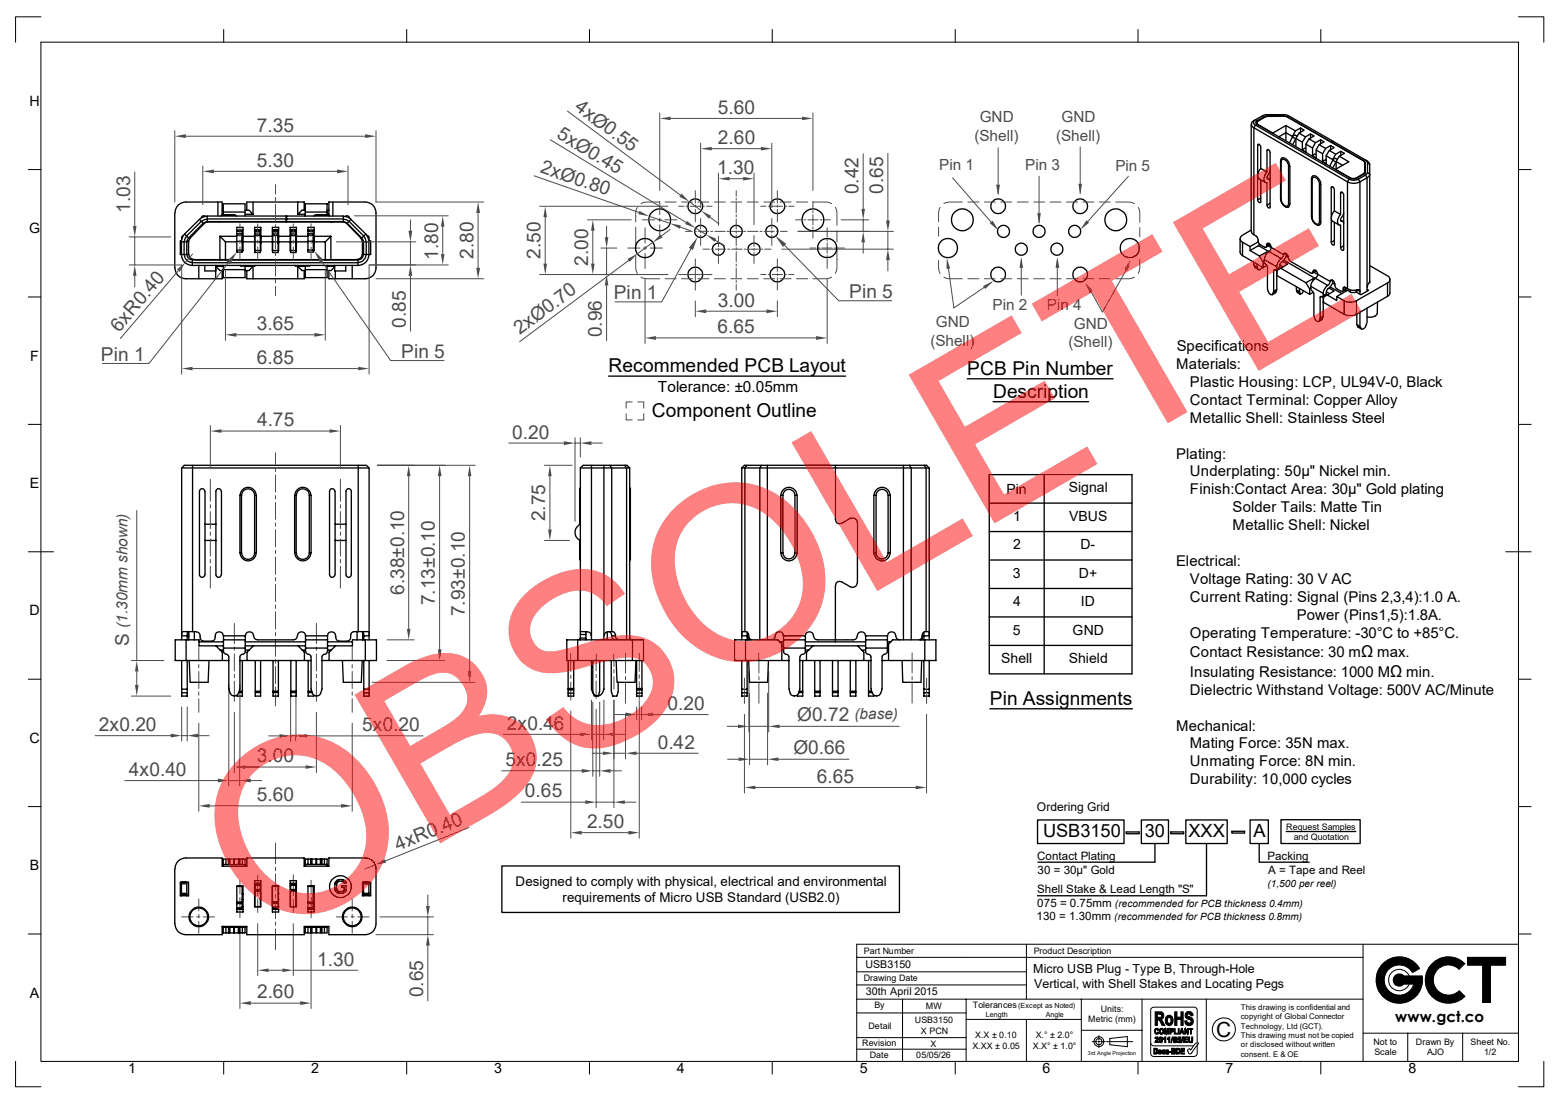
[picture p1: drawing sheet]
<svg xmlns="http://www.w3.org/2000/svg" width="297mm" height="210mm" viewBox="0 0 297 210" stroke-linecap="round" stroke-linejoin="round" font-family="sans-serif">
<defs><g id="words">
<text font-size="45.5" fill="#f00" x="50.3" y="179.9" transform="rotate(-30 50.3 179.9)">OBSOLETE</text>
<text font-size="4" x="231.6" y="197.5">C</text>
<g font-size="3.6" fill="#4b4b4b">
<text x="109.3" y="20.8" transform="rotate(37 109.3 20.8)">4xØ0.55</text>
<text x="136.7" y="21.7">5.60</text>
<text x="48.9" y="25">7.35</text>
<text x="105.8" y="26.1" transform="rotate(31 105.8 26.1)">5xØ0.45</text>
<text x="136.7" y="27.4">2.60</text>
<text x="48.9" y="31.8">5.30</text>
<text x="102.7" y="32.7" transform="rotate(19 102.7 32.7)">2xØ0.80</text>
<text x="136.5" y="33.1">1.30</text>
<text x="24.8" y="40.5" transform="rotate(-90 24.8 40.5)">1.03</text>
<text x="163.4" y="37" transform="rotate(-90 163.4 37)">0.42</text>
<text x="168.1" y="36.9" transform="rotate(-90 168.1 36.9)">0.65</text>
<text x="83.4" y="49.4" transform="rotate(-90 83.4 49.4)">1.80</text>
<text x="90.2" y="49.3" transform="rotate(-90 90.2 49.3)">2.80</text>
<text x="102.9" y="49.3" transform="rotate(-90 102.9 49.3)">2.50</text>
<text x="112" y="50.6" transform="rotate(-90 112 50.6)">2.00</text>
<text x="116.8" y="57">Pin 1</text>
<text x="136.7" y="58.4">3.00</text>
<text x="161.7" y="56.8">Pin 5</text>
<text x="22.7" y="63.3" transform="rotate(-49 22.7 63.3)">6xR0.40</text>
<text x="48.9" y="62.8">3.65</text>
<text x="77.3" y="62.4" transform="rotate(-90 77.3 62.4)">0.85</text>
<text x="98.9" y="63.8" transform="rotate(-37 98.9 63.8)">2xØ0.70</text>
<text x="114.6" y="64.2" transform="rotate(-90 114.6 64.2)">0.96</text>
<text x="136.6" y="63.5">6.65</text>
<text x="19.2" y="68.7">Pin 1</text>
<text x="48.9" y="69.3">6.85</text>
<text x="76.4" y="68.1">Pin 5</text>
<text x="48.9" y="81.2">4.75</text>
<text x="97.5" y="83.5">0.20</text>
<text x="103.8" y="99.3" transform="rotate(-90 103.8 99.3)">2.75</text>
<text x="76.9" y="113.3" transform="rotate(-90 76.9 113.3)">6.38±0.10</text>
<text x="82.8" y="115.3" transform="rotate(-90 82.8 115.3)">7.13±0.10</text>
<text x="88.5" y="117.3" transform="rotate(-90 88.5 117.3)">7.93±0.10</text>
<text x="24.6" y="123" transform="rotate(-90 24.6 123)">S</text>
<text x="127.1" y="135.2">0.20</text>
<text x="151.8" y="137.2">Ø0.72</text>
<text x="18.8" y="139.2">2x0.20</text>
<text x="69" y="139.2">5x0.20</text>
<text x="96.5" y="138.9">2x0.46</text>
<text x="125.2" y="142.5">0.42</text>
<text x="151" y="143.6">Ø0.66</text>
<text x="24.6" y="147.7">4x0.40</text>
<text x="48.9" y="145.1">3.00</text>
<text x="96.2" y="145.9">5x0.25</text>
<text x="155.5" y="149">6.65</text>
<text x="48.9" y="152.6">5.60</text>
<text x="99.9" y="151.8">0.65</text>
<text x="75.7" y="162" transform="rotate(-22 75.7 162)">4xR0.40</text>
<text x="111.8" y="157.7">2.50</text>
<text x="60.4" y="183.8">1.30</text>
<text x="48.9" y="190.1">2.60</text>
<text x="80.6" y="189.9" transform="rotate(-90 80.6 189.9)">0.65</text>
</g>
<g font-size="3.6">
<text x="115.9" y="70.9">Recommended PCB Layout</text>
<text x="184.2" y="71.4">PCB Pin Number</text>
<text x="189.1" y="75.7">Description</text>
<text x="124.1" y="79.4">Component Outline</text>
<text x="188.5" y="134.2">Pin Assignments</text>
</g>
<g font-size="3.5">
<text x="198.6" y="159.4">USB3150</text>
<text x="218" y="159.4">30</text>
<text x="226.3" y="159.4">XXX</text>
<text x="238.7" y="159.4">A</text>
</g>
<g font-size="2.9" fill="#4b4b4b">
<text x="186.5" y="23.3">GND</text>
<text x="202.1" y="23.3">GND</text>
<text x="185.5" y="26.8">(Shell)</text>
<text x="201.1" y="26.8">(Shell)</text>
<text x="178.8" y="32.5">Pin 1</text>
<text x="195.2" y="32.4">Pin 3</text>
<text x="212.3" y="32.5">Pin 5</text>
<text x="189" y="59">Pin 2</text>
<text x="199.3" y="59">Pin 4</text>
<text x="177.1" y="65.9">(Shell)</text>
<text x="178.2" y="62.3">GND</text>
<text x="204.4" y="62.7">GND</text>
<text x="203.4" y="66.2">(Shell)</text>
<text x="24.3" y="119.5" transform="rotate(-90 24.3 119.5)">(1.30mm shown)</text>
<text x="162.7" y="136.9">(base)</text>
</g>
<g font-size="2.9">
<text x="125.3" y="74.7">Tolerance: ±0.05mm</text>
<text x="265.6" y="194.5">www.gct.co</text>
</g>
<g font-size="2.8">
<text x="223.9" y="70.2">Materials:</text>
<text x="224" y="66.8">Specifications</text>
<text x="226.5" y="73.6">Plastic Housing: LCP, UL94V-0, Black</text>
<text x="226.5" y="77.1">Contact Terminal: Copper Alloy</text>
<text x="226.5" y="80.5">Metallic Shell: Stainless Steel</text>
<text x="223.9" y="87.3">Plating:</text>
<text x="226.5" y="90.7">Underplating: 50µ&quot; Nickel min.</text>
<text x="226.5" y="94.1">Finish:Contact Area: 30µ&quot; Gold plating</text>
<text x="234.7" y="97.6">Solder Tails: Matte Tin</text>
<text x="234.7" y="101">Metallic Shell: Nickel</text>
<text x="223.9" y="107.8">Electrical:</text>
<text x="226.5" y="111.2">Voltage Rating: 30 V AC</text>
<text x="226.5" y="114.7">Current Rating: Signal (Pins 2,3,4):1.0 A.</text>
<text x="246.9" y="118.1">Power (Pins1,5):1.8A.</text>
<text x="226.5" y="121.5">Operating Temperature: -30°C to +85°C.</text>
<text x="226.5" y="125.1">Contact Resistance: 30 mΩ max.</text>
<text x="226.5" y="128.8">Insulating Resistance: 1000 MΩ min.</text>
<text x="226.5" y="132.3">Dielectric Withstand Voltage: 500V AC/Minute</text>
<text x="223.9" y="139.1">Mechanical:</text>
<text x="226.5" y="142.5">Mating Force: 35N max.</text>
<text x="226.5" y="145.9">Unmating Force: 8N min.</text>
<text x="226.5" y="149.3">Durability: 10,000 cycles</text>
</g>
<g font-size="2.7">
<text x="5.6" y="20.2">H</text>
<text x="5.5" y="44.4">G</text>
<text x="5.8" y="68.7">F</text>
<text x="5.7" y="92.9">E</text>
<text x="191.6" y="94">Pin</text>
<text x="203.5" y="93.8">Signal</text>
<text x="192.9" y="99.1">1</text>
<text x="203.6" y="99.2">VBUS</text>
<text x="192.9" y="104.5">2</text>
<text x="205.7" y="104.5">D-</text>
<text x="192.8" y="110">3</text>
<text x="205.4" y="110">D+</text>
<text x="5.6" y="117.2">D</text>
<text x="192.9" y="115.4">4</text>
<text x="205.8" y="115.4">ID</text>
<text x="192.8" y="120.8">5</text>
<text x="204.2" y="120.8">GND</text>
<text x="190.6" y="126.3">Shell</text>
<text x="203.5" y="126.3">Shield</text>
<text x="5.6" y="141.4">C</text>
<text x="5.7" y="165.7">B</text>
<text x="5.7" y="189.9">A</text>
<text x="24.4" y="204.3">1</text>
<text x="59.3" y="204.3">2</text>
<text x="94.1" y="204.2">3</text>
<text x="128.9" y="204.2">4</text>
<text x="163.7" y="204.2">5</text>
<text x="198.5" y="204.2">6</text>
<text x="233.3" y="204.2">7</text>
<text x="268.1" y="204.2">8</text>
</g>
<g font-size="2.5">
<text x="98.2" y="168.7">Designed to comply with physical, electrical and environmental</text>
<text x="107.1" y="171.8">requirements of Micro USB Standard (USB2.0)</text>
</g>
<g font-size="2.4">
<text x="196.7" y="185.3">Micro USB Plug - Type B, Through-Hole</text>
<text x="196.9" y="188.2">Vertical, with Shell Stakes and Locating Pegs</text>
</g>
<text font-size="2.3" x="197.4" y="154.5">Ordering Grid</text>
<g font-size="2.2">
<text x="197.5" y="163.8">Contact Plating</text>
<text x="197.5" y="166.4">30 = 30µ&quot; Gold</text>
<text x="241.3" y="163.8">Packing</text>
<text x="241.5" y="166.4">A = Tape and Reel</text>
<text x="197.5" y="170">Shell Stake &amp; Lead Length &quot;S&quot;</text>
<text x="197.5" y="172.6">075 = 0.75mm</text>
<text x="197.3" y="175.2">130 = 1.30mm</text>
</g>
<g font-size="2">
<text x="164.8" y="184.4">USB3150</text>
<text x="164.8" y="189.4">30th April 2015</text>
</g>
<g font-size="1.9">
<text x="212.3" y="172.6">(recommended for PCB thickness 0.4mm)</text>
<text x="241.3" y="168.9">(1,500 per reel)</text>
<text x="212.1" y="175.2">(recommended for PCB thickness 0.8mm)</text>
</g>
<g font-size="1.7">
<text x="244.9" y="158">Request Samples</text>
<text x="246.3" y="160">and Quotation</text>
<text x="164.5" y="181.7">Part Number</text>
<text x="196.8" y="181.6">Product Description</text>
<text x="164.5" y="186.8">Drawing Date</text>
<text x="166.5" y="192">By</text>
<text x="185.2" y="192">Tolerances</text>
<text x="165.4" y="195.8">Detail</text>
<text x="174.2" y="194.8">USB3150</text>
<text x="175.3" y="196.8">X PCN</text>
<text x="176.3" y="192.2">MW</text>
<text x="185.7" y="197.7">X.X ± 0.10</text>
<text x="197.2" y="197.6">X.° ± 2.0°</text>
<text x="207.2" y="194.5">Metric (mm)</text>
<text x="209.6" y="192.6">Units:</text>
<text x="164.2" y="199.2">Revision</text>
<text x="165.6" y="201.4">Date</text>
<text x="174.5" y="201.4">05/05/26</text>
<text x="177.2" y="199.2">X</text>
<text x="185.1" y="199.7">X.XX ± 0.05</text>
<text x="196.6" y="199.7">X.X° ± 1.0°</text>
<text x="261.5" y="199">Not to</text>
<text x="261.7" y="200.9">Scale</text>
<text x="269.6" y="199">Drawn By</text>
<text x="271.7" y="200.9">AJO</text>
<text x="280" y="199">Sheet No.</text>
<text x="282.5" y="200.9">1/2</text>
</g>
<g font-size="1.5">
<text x="236.2" y="194">copyright of Global Connector</text>
<text x="236.3" y="192.2">This drawing is confidential and</text>
<text x="236.3" y="195.8">Technology, Ltd (GCT).</text>
<text x="236.3" y="197.6">This drawing must not be copied</text>
<text x="236.2" y="201.2">consent. E &amp; OE</text>
<text x="236.3" y="199.4">or disclosed without written</text>
</g>
<g font-size="1.4">
<text x="193.8" y="192">(Except as Noted)</text>
<text x="187.7" y="193.6">Length</text>
<text x="199.1" y="193.6">Angle</text>
</g>
<text font-size="1" x="207.1" y="200.9">3rd Angle Projection</text>
</g></defs>
<g fill="none" stroke="#000" stroke-width=".25">
<path d="M41.5 38.5v2.6M48.2 38.5v2.3M56.7 38.5v2.3M63.4 38.5v2.6M33.3 40.5v10.5M33.3 51a2.03 2.03 0 0 0 2.1 2.1h6.9v-1.6M33.3 40.5a2.03 2.03 0 0 1 2.1-2h6.9v2.4M34.5 45.9h-.2v2.6h1.6M34.5 46h1.1v2.5M34.5 46v2.5a2.03 2.03 0 0 0 2.1 2M35.1 46v2.5M35.1 48.5a1.6 1.6 0 0 0 1.5 1.5"/>
<path d="M35.1 44.6l-.4 .6-.2 .8M35.6 45l-.4 .5-.1 .5M35.6 48.5v.2a.98 .98 0 0 0 1 .8M35.6 45.9h.3M35.9 45.3l-.3 .7M35.9 46v2.4M35.9 48.4l.1 .2a.98 .98 0 0 0 1 .8M36.2 45.3l-.3 .7M36.6 49.5h31.6M36.6 50h31.6M36.6 50.5h31.6M36.6 49.5v1"/>
<path d="M37.8 49.4v.1M37.8 50.5v2.6M38 41.8l.7 .7-2.8 2.8-.8-.7M38 41.8l-2.9 2.8M38.3 42.1l-2.8 2.8M39 50.5v1.1h2.1M39.5 41.2l-.8 .1-.7 .5M39.5 41.7l-.6 .2-.5 .3M39.5 42.2l-.8 .3M39.5 41.7h15M39.5 41.1h25.9v1.1h-25.9zM39.6 42.2h25.7"/>
<path d="M39.6 42.3l-.6 .1-2.8 2.9M41.1 50.5v2.6M41.5 42.2h.1M41.9 45l1 1M41.9 45v4.4M41.9 45h3.2M41.9 42.2h.1M42.3 40h.2M42.3 40.8h.2M42.4 40.9l-.4 .3M42.4 40.9h2.3M42.5 40.9v-2.1h4.2v2.3"/>
<path d="M42.5 50.7h-1.4l.8 .8h.6M42.5 51.3h4.2M42.5 50.5v2.4h4.2v-2.2M42.5 40.4h4.2M42.9 46v3.4M42.9 46h2.2M44.7 40.9l.3 .3M45.1 43.8h1.2M45.1 44.1h1M45.1 44.5h1M45.1 44.8h1M45.1 46h1"/>
<path d="M45.1 47.6h1M46.1 43.8v4.2h-1v-4.7h1.2v4.4h-.2M46.1 45.2h.2M46.1 46.2h.2M46.3 45h2.2M46.3 46h3.3M46.7 50.7h1.5M46.7 40h.7l.8 .8M46.7 40.8h1.5M48.2 50.7v2.4M48.2 50.7l-.8 .8h-.7M48.5 43.8h1.2"/>
<path d="M48.5 47.7v-4.4h1.2l-.1 4.4M48.5 47.7h1.1M48.5 43.8h1.1M48.5 43.9h1.1M48.5 44.1h1.1M48.5 44.6h1.1M48.5 44.9h1.1M48.7 50.5l-.3 .2h-2.6l-.1-.2M49.6 45.2h.1M49.6 46.3h.1M49.6 43.8v4.3h-1.1v-4.3M49.7 45h2.2"/>
<path d="M49.7 46h3.3M51.9 47.7h.1M51.9 43.8h1.1M51.9 47.7h1.1M51.9 43.9h1.1M51.9 44.1h1.1M51.9 44.6h1.1M51.9 44.9h1.1M53 43.8v4.3h-1.1v-4.8h1.1v4.4M53 45.2h.1M53 46.3h.1M53 45h2.2"/>
<path d="M53 46h2.2M54.5 41.1v1.1M54.6 41.7h10.8M54.6 41.1v1.1M55.2 43.8h1.2M55.3 47.7l-.1-4.4h1.2l-.1 4.4M55.3 43.8v4.3h1v-4.3M55.3 43.8h1M55.3 43.9h1M55.3 44.1h1M55.3 44.6h1M55.3 44.9h1"/>
<path d="M55.3 46h1M55.3 47.7h1M56.3 45.2h.1M56.3 46.3h.1M56.4 45.2v1.1M56.4 45h2.2M56.4 46h2.2M56.7 50.7h1.4M56.7 50.7v2.4M56.7 40.8h1.4M56.7 50.7l.8 .8h.6M57.9 40v-1.5h-10.9v1.5"/>
<path d="M57.9 51.5v1.6h-10.9v-1.6M58.1 51.3h4.2M58.1 40h-.6l-.8 .8M58.1 40.4h4.2M58.6 43.8h1.2M58.6 44.1h1M58.6 44.5h1M58.6 44.8h1M58.6 46h1M58.6 47.6h1M59.1 50.5l-.3 .2h-2.5l-.2-.2M59.6 43.8v4.2h-1v-4.7h1.2v4.4h-.2"/>
<path d="M59.6 45.2h.2M59.6 46.2h.2M59.7 45.2v1M59.8 45h3.2M59.8 46h2.1M60.1 40.9h2.3M60.1 40.9l-.3 .3M61.9 46v3.4M62.3 50.7h1.4M62.3 40.9v-2.1h-4.2v2.3M62.3 50.5v2.4h-4.2v-2.2M62.3 40h.3"/>
<path d="M62.3 40.8h.3M62.4 40.9l.3 .3M62.6 41v-2.5h6.9a2.03 2.03 0 0 1 2.1 2v10.5a2.03 2.03 0 0 1-2.1 2.1h-6.9v-1.6M63 45v4.4M63 42.2h.1M63 45l-1.1 1M63.4 42.2h.1M63.7 50.5v1.1h2.1v-1.1M63.7 50.8l-.7 .7h-.7M63.8 51.6v1.5M65.3 42.3l.7 .3M65.4 41.2l.8 .1 .6 .5"/>
<path d="M65.4 42.2l.7 .3 2.6 2.8M65.4 41.7l.8 .3 3.1 2.9M66.8 41.8l2.8 2.8M66.8 41.8l-.7 .7 2.8 2.8 .7-.7M67.1 49.4v.1M67.1 50.5v2.6M68.2 49.5v1M68.7 45.3l.3 .7M68.9 45.3l.3 .7M69 48.4l-.1 .2a.98 .98 0 0 1-1 .8M69.2 45.9h-.2v2.5M69.2 48.5l-.1 .2a.98 .98 0 0 1-.9 .8"/>
<path d="M69.2 45l.4 .5 .1 .5M69.6 44.6l.5 .6 .1 .8M69.7 48.5a1.6 1.6 0 0 1-1.5 1.5M69.7 46v2.5M70.2 46v2.5a2.03 2.03 0 0 1-2 2M70.2 45.9h.4v2.6h-1.6M70.2 46h-1v2.5M115.9 71.6h45.1M197.5 156.1h16.5v4.5h-16.5zM214.4 158.4h2.5v.3h-2.5zM217.3 156.1h5.2v4.5h-5.2zM222.9 158.4h2.4v.3h-2.4z"/>
<path d="M225.8 156.1h7.8v4.5h-7.8zM234.5 158.3h2.4v.3h-2.4zM238 156.1h3.5v4.5h-3.5zM243.9 156.1h15.1v4.5h-15.1zM244.9 158.3h13.2M95.5 164.9h75.7v8.8h-75.7zM219.9 160.6v3.6h-22.3M229.7 160.6v9.9h-32.2M239.7 160.6v3.6h9.6"/>
<circle cx="132.4" cy="39.3" r="1.41"/>
<circle cx="148" cy="39.3" r="1.41"/>
<circle cx="125.6" cy="41.9" r="2.07"/>
<circle cx="132.4" cy="52.3" r="1.41"/>
<circle cx="133.4" cy="44" r="1.15"/>
<circle cx="136.8" cy="47.4" r="1.15"/>
<circle cx="140.2" cy="44" r="1.15"/>
<circle cx="143.5" cy="47.4" r="1.15"/>
<circle cx="146.9" cy="44" r="1.15"/>
<circle cx="148" cy="52.3" r="1.41"/>
<circle cx="154.8" cy="41.9" r="2.07"/>
</g>
<g fill="none" stroke="#4b4b4b" stroke-width=".19">
<path d="M121.3 39.5a4.1 4.1 0 0 0-.3 2.7M125.6 38.5h-2.5l-1.1 .3M125.6 21.5v14.8M125.6 38.3v2.6M126.6 38.5h2.1M127.7 22.5h25M129.2 39.3h1M129.8 38.5h2M130.6 39.3h.4M131.4 39.3h1.9M132.4 36.3v2.4M132.4 39.1v.3"/>
<path d="M132.4 39.9v2.3M132.9 38.5h2.1M133.7 39.3h.4M134.5 39.3h1.1M136 38.5h2.1M139.1 38.5h2.1M140.2 36.3v1.1M140.2 37.7v.4M140.2 38.6v1.9M142.3 38.5h2.1M144.8 39.3h1M145.4 38.5h2.1"/>
<path d="M146.3 39.3h.3M147 39.3h2M148 36.3v2.4M148 39.1v.3M148 39.9v2.3M148.5 38.5h2.1M149.4 39.3h.4M150.2 39.3h1M151.6 38.5h2.2M154.8 21.5v14.8M154.8 38.5h2.5l1 .3M154.8 38.3v1.4"/>
<path d="M159 39.5l.3 1v2.4M121 43.2v4.2M121 48.5v2.5l.3 1.1M122 52.8l1.1 .3h2.5M122.3 41.9h2.3M125.3 41.9h.6M125.6 41.5v.7M125.6 42.8v2.6M126.6 41.9h2.3M126.6 53.1h2.1M129.2 52.3h6.4M129.8 53.1h2"/>
<path d="M130.5 44.1h1.3M132.2 44.1h.4M132.4 49.3v5.9M132.9 53.1h2.1M133 44.1h1.9M133.4 41.6v2M133.4 44v.3M133.4 44.8v1.9M133.9 47.4h1.1M135.3 44.1h.4M135.4 47.4h.4M136 53.1h2.1"/>
<path d="M136.1 44.1h1.9M136.2 47.4h2M136.8 45v2M136.8 47.4v.3M136.8 48.2v1.9M138.4 44.1h.4M138.6 47.4h.3M139.1 53.1h2.1M139.2 44.1h2M139.3 47.4h2M140.2 40.9v.4M140.2 41.7v1.9"/>
<path d="M140.2 44v.4M140.2 44.8v2M140.2 47.1v.4M140.2 47.9v2M140.2 50.3v.4M140.2 51v2M140.2 53.4v.4M140.2 54.2v1M141.6 44.1h.3M141.7 47.4h.4M142.3 53.1h2.1M142.3 44.1h2"/>
<path d="M142.5 47.4h1.9M143.6 44.9v2M143.6 47.3v.4M143.6 48.1v2M144.7 44.1h.4M144.8 47.4h.4M144.8 52.3h1M145.4 53.1h2.1M145.5 44.1h1.9M145.6 47.4h1.2M146.3 52.3h.3M146.9 41.6v2"/>
<path d="M146.9 44v.3M146.9 44.8v1.9M147 52.3h2M147.8 44.1h.4M148 49.3v2.4M148 52.1v.4M148 52.9v2.3M148.5 53.1h2.1M148.6 44.1h1.3M149.4 52.3h.4M150.2 52.3h1M151.5 41.9h1.1"/>
<path d="M151.6 53.1h2.2M153 41.9h.4M153.8 41.9h1.9M154.8 40.1v.4M154.8 40.9v1.9M154.8 43.2v.4M154.8 44v1.4M156.1 41.9h.4M156.9 41.9h1.2M158.3 52.8l-1 .3h-2.5M159.3 47.1v2.3a3.9 3.9 0 0 1-.3 2.6v.1M159.3 43.9v2.1"/>
<path d="M119.2 78.8v1.2h1.2M120.4 76.5h-1.2v1.2M121.4 76.5h1.2v1.2M122.6 78.8v1.2h-1.2"/>
</g>
<g fill="#4b4b4b">
<path d="M125.6 22.5l2.1-.3v.7z"/>
<path d="M152.7 22.2l2.1 .3-2.1 .4z"/>
</g>
<path d="M111.8 41.9h8.4M111.8 52.3h15.3M112.9 43.9v6.3" fill="none" stroke="#4b4b4b" stroke-width=".19"/>
<g fill="#4b4b4b">
<path d="M112.9 41.9l.3 2h-.7z"/>
<path d="M112.5 50.2h.7l-.3 2.1z"/>
</g>
<path d="M164.3 29.3v10.5M151.9 44.1h13.5M160.1 41.9h5.3M164.3 41.9v2.2M164.3 46.1v2.1" fill="none" stroke="#4b4b4b" stroke-width=".19"/>
<g fill="#4b4b4b">
<path d="M164.3 44.1l.4 2h-.7z"/>
<path d="M164 39.8h.7l-.4 2.1z"/>
</g>
<path d="M169 29.2v12.8M148.8 47.4h21.3M151.9 44.1h18.2M169 44.1v3.3M169 49.5v2.1" fill="none" stroke="#4b4b4b" stroke-width=".19"/>
<g fill="#4b4b4b">
<path d="M169 47.4l.4 2.1h-.7z"/>
<path d="M168.7 42h.7l-.4 2.1z"/>
</g>
<path d="M133.4 27.2v12.3M135.5 28.3h9.4M146.9 27.2v12.3" fill="none" stroke="#4b4b4b" stroke-width=".19"/>
<g fill="#4b4b4b">
<path d="M133.4 28.3l2.1-.3v.6z"/>
<path d="M144.9 28l2 .3-2 .3z"/>
</g>
<path d="M136.8 33v9.9M138.9 34h2.6M143.6 33v9.8" fill="none" stroke="#4b4b4b" stroke-width=".19"/>
<g fill="#4b4b4b">
<path d="M136.8 34l2.1-.3v.7z"/>
<path d="M141.5 33.7l2.1 .3-2.1 .4z"/>
</g>
<path d="M34.6 50.4v20.8M70.3 50.6v20.6M36.7 70.2h31.5" fill="none" stroke="#4b4b4b" stroke-width=".19"/>
<g fill="#4b4b4b">
<path d="M68.2 69.8l2.1 .4-2.1 .3z"/>
<path d="M34.6 70.2l2.1-.4v.7z"/>
</g>
<path d="M42.9 51.5v13.3M61.9 51.5v13.3M45 63.7h14.9" fill="none" stroke="#4b4b4b" stroke-width=".19"/>
<g fill="#4b4b4b">
<path d="M42.9 63.7l2.1-.3v.7z"/>
<path d="M59.9 63.4l2 .3-2 .4z"/>
</g>
<path d="M64.1 46h15.1M70.3 50.4h8.9M78.1 41.9v2M78.1 46v4.4M78.1 52.5v10.6" fill="none" stroke="#4b4b4b" stroke-width=".19"/>
<g fill="#4b4b4b">
<path d="M77.8 43.9h.7l-.4 2.1z"/>
<path d="M78.1 50.4l.4 2.1h-.7z"/>
</g>
<path d="M67.5 41.1h17.8M70.3 50.4h15M84.3 43.2v5.2" fill="none" stroke="#4b4b4b" stroke-width=".19"/>
<g fill="#4b4b4b">
<path d="M84.3 41.1l.3 2.1h-.7z"/>
<path d="M83.9 48.4h.7l-.3 2z"/>
</g>
<g fill="none" stroke="#000" stroke-width=".25">
<path d="M34.6 89.1h35.7v32.7M36.7 88.6v31.7M39 93.5a.51 .51 0 0 0-.5-.5 .51 .51 0 0 0-.5 .5v15.9a.51 .51 0 0 0 .5 .5 .51 .51 0 0 0 .5-.5M39 99.8h2.1M39 93.5v15.9M42.1 93.5a.51 .51 0 0 0-.5-.5 .51 .51 0 0 0-.5 .5v15.9a.51 .51 0 0 0 .5 .5 .51 .51 0 0 0 .5-.5M42.2 93.5v15.9M45.7 94.3h.3v11h-.3zM45.7 94.3a1.52 1.52 0 0 1 1.5-1.5 1.52 1.52 0 0 1 1.6 1.5M46 94.3a1.23 1.23 0 0 1 1.2-1.2 1.23 1.23 0 0 1 1.3 1.2M48.5 94.3h.3v11h-.3M48.5 94.3v11"/>
<path d="M56.1 94.3h.3v11h-.3zM56.1 94.3a1.52 1.52 0 0 1 1.6-1.5 1.52 1.52 0 0 1 1.5 1.5M56.4 94.3a1.23 1.23 0 0 1 1.3-1.2 1.23 1.23 0 0 1 1.2 1.2M58.9 94.3h.3v11h-.3M58.9 94.3v11M63.8 93.5a.51 .51 0 0 0-.6-.5 .51 .51 0 0 0-.5 .5v15.9a.51 .51 0 0 0 .5 .5 .51 .51 0 0 0 .6-.5M63.8 93.5v15.9M63.8 99.8h2.1M65.9 93.3a.51 .51 0 0 1 .6-.3 .51 .51 0 0 1 .4 .5v15.9a.51 .51 0 0 1-.5 .5 .51 .51 0 0 1-.5-.5zM68.2 88.6v31.7M70.3 89.1l-.5-.5h-34.7l-.5 .5v32.7M141.2 89.1h35.7v32.7"/>
<path d="M141.2 89.1v32.7M142.2 88.6l-.4 .5v31.2M145 88.6l-.3 .5v32.7M146.1 88.6v33.2M148.7 94.3a1.52 1.52 0 0 1 1.5-1.5 1.52 1.52 0 0 1 1.5 1.5M149.1 94.3v11M149.1 94.3h-.5v11h.5M149.1 94.3a1.14 1.14 0 0 1 1.1-1.1 1.14 1.14 0 0 1 1.1 1.1M151.3 94.3v11M151.3 94.3h.5v11h-.5M166.4 94.3a1.52 1.52 0 0 1 1.5-1.5 1.52 1.52 0 0 1 1.6 1.5M166.8 94.3v11"/>
<path d="M166.8 94.3h-.4v11h.4M166.8 94.3a1.14 1.14 0 0 1 1.1-1.1 1.14 1.14 0 0 1 1.2 1.1M169.1 94.3v11M169.1 94.3h.4v11h-.4M172 88.6v33.2M173.1 88.6l.4 .5v32.7M175.9 88.6l.4 .5v31.2M176.9 89.1l-.5-.5h-34.7l-.5 .5M39 102.9h2.1M45.7 105.3a1.52 1.52 0 0 0 1.5 1.5 1.52 1.52 0 0 0 1.6-1.5M46 105.3a1.23 1.23 0 0 0 1.2 1.2 1.23 1.23 0 0 0 1.3-1.2M56.1 105.3a1.52 1.52 0 0 0 1.6 1.5 1.52 1.52 0 0 0 1.5-1.5"/>
<path d="M56.4 105.3a1.23 1.23 0 0 0 1.3 1.2 1.23 1.23 0 0 0 1.2-1.2M63.8 102.9h2.1M148.7 105.3a1.52 1.52 0 0 0 1.5 1.5 1.52 1.52 0 0 0 1.5-1.5M149.1 105.3a1.14 1.14 0 0 0 1.1 1.1 1.14 1.14 0 0 0 1.1-1.1M166.4 105.3a1.52 1.52 0 0 0 1.5 1.5 1.52 1.52 0 0 0 1.6-1.5M166.8 105.3a1.14 1.14 0 0 0 1.1 1.1 1.14 1.14 0 0 0 1.2-1.1"/>
</g>
<g fill="none" stroke="#4b4b4b" stroke-width=".19">
<path d="M52.5 86.2v2.3M52.5 89.1v.7M52.5 90.4v3.3M52.5 94.3v.7M52.5 95.7v3.2M52.5 99.6v.6M71.8 88.6h7.1M77.8 90.7v29M52.5 100.9v3.2M52.5 104.8v.6M52.5 106.1v3.2M52.5 110v.6"/>
<path d="M52.5 111.3v3.2M52.5 115.2v.7M52.5 116.5v3.2M52.5 120.4v.7M52.5 121.7v3.3M52.5 125.6v.7M52.5 126.9v3.3M52.5 130.8v.7M52.5 132.1v2.3M73.7 121.8h5.2"/>
</g>
<g fill="#4b4b4b">
<path d="M77.8 88.6l.3 2.1h-.6z"/>
<path d="M77.5 119.7h.6l-.3 2.1z"/>
</g>
<path d="M71.8 88.6h13M83.7 90.7v32.9M73.7 125.8h11.1" fill="none" stroke="#4b4b4b" stroke-width=".19"/>
<g fill="#4b4b4b">
<path d="M83.7 88.6l.4 2.1h-.7z"/>
<path d="M83.4 123.6h.7l-.4 2.2z"/>
</g>
<g fill="none" stroke="#4b4b4b" stroke-width=".19">
<path d="M44.6 118.7v3.8M60.2 118.7v3.8M44.6 123.2v.6M44.6 124.5v3.2M44.6 128.4v.6M44.6 129.7v3.8M44.6 135.6v11.5M60.2 135.6v11.5M60.2 123.2v.6M60.2 124.5v3.2M60.2 128.4v.6M60.2 129.7v3.8"/>
<path d="M46.7 146h11.5"/>
</g>
<g fill="#4b4b4b">
<path d="M44.6 146l2.1-.3v.7z"/>
<path d="M58.2 145.7l2 .3-2 .4z"/>
</g>
<g fill="none" stroke="#4b4b4b" stroke-width=".19">
<path d="M37.8 123.3v2.5M37.8 126.5v.7M37.8 127.8v3.3M37.8 131.7v.7M37.8 133v2.6M37.8 137.7v16.8M67.1 123.3v2.5M67.1 126.5v.7M67.1 127.8v3.3M67.1 131.7v.7M67.1 133v2.6M67.1 137.7v16.8"/>
<path d="M39.9 153.4h25"/>
</g>
<g fill="#4b4b4b">
<path d="M37.8 153.4l2.1-.3v.7z"/>
<path d="M64.9 153.1l2.2 .3-2.2 .4z"/>
</g>
<path d="M43.6 130.3v19.3M45.7 130.3v19.3M23.7 148.6h17.8M43.6 148.6h2.1M47.8 148.6h2" fill="none" stroke="#4b4b4b" stroke-width=".19"/>
<g fill="#4b4b4b">
<path d="M45.7 148.6l2.1-.4v.8z"/>
<path d="M41.5 148.2l2.1 .4-2.1 .4z"/>
</g>
<path d="M26 97.2v28.6M25 132.5h7.5M25 125.8h6.2M26 127.8v2.6" fill="none" stroke="#4b4b4b" stroke-width=".19"/>
<g fill="#4b4b4b">
<path d="M25.7 130.4h.7l-.4 2.1z"/>
<path d="M26 125.8l.4 2h-.7z"/>
</g>
<g fill="none" stroke="#4b4b4b" stroke-width=".19">
<path d="M52.5 35.2v1.7M52.5 37.6v.6M52.5 38.9v3.2M45.7 42.6v2.4M45.7 45.7v.6M45.7 47v2.4M49.1 42.6v2.4M49.1 45.7v.6M49.1 47v2.4M52.5 42.8v.6M52.5 44.1v3.3M52.5 48v.7"/>
<path d="M52.5 49.3v3.3M52.5 53.2v.7M52.5 54.5v1.8M55.8 42.6v2.4M55.8 45.7v.6M55.8 47v2.4M59.2 42.6v2.4M59.2 45.7v.6M59.2 47v2.4M108.7 124.4v3.5M108.7 128.6v.6M108.7 129.9v3.4"/>
<path d="M108.7 135.4v24.2M113.5 124.4v3.3M113.5 128.4v.6M113.5 129.7v3.3M116.9 124.4v2.5M116.9 127.5v.6M116.9 128.8v2.4M119.1 124.3v3.8M119.1 128.8v.6M119.1 130.1v3.8M121.7 124.4v3.4M121.7 128.5v.6"/>
<path d="M121.7 129.8v3.4M121.7 133.4v26.2M110.7 158.5h8.9"/>
</g>
<g fill="#4b4b4b">
<path d="M119.6 158.2l2.1 .3-2.1 .4z"/>
<path d="M108.7 158.5l2-.3v.7z"/>
</g>
<path d="M113.5 135v18.8M116.9 133.3v20.5M99.2 152.7h12.2M113.5 152.7h3.4M119 152.7h2.1" fill="none" stroke="#4b4b4b" stroke-width=".19"/>
<g fill="#4b4b4b">
<path d="M116.9 152.7l2.1-.3v.7z"/>
<path d="M111.4 152.4l2.1 .3-2.1 .4z"/>
</g>
<path d="M112.9 133.7v14.1M114.2 133.7v14.1M95.5 146.8h15.2M112.9 146.8h1.3M116.2 146.8h2.1" fill="none" stroke="#4b4b4b" stroke-width=".19"/>
<g fill="#4b4b4b">
<path d="M114.2 146.8l2-.4v.7z"/>
<path d="M110.7 146.4l2.2 .4-2.2 .3z"/>
</g>
<path d="M142.7 132v13.6M144.5 124.3v3.8M144.5 128.8v.6M144.5 130.1v3.8M146.1 132v13.6M173.7 124.3v3.8M173.7 128.8v.6M173.7 130.1v3.8M138.5 144.6h2.1M142.7 144.6h3.4M148.2 144.6h13.4" fill="none" stroke="#4b4b4b" stroke-width=".19"/>
<g fill="#4b4b4b">
<path d="M140.6 144.2l2.1 .4-2.1 .3z"/>
<path d="M146.1 144.6l2.1-.4v.7z"/>
</g>
<g fill="none" stroke="#4b4b4b" stroke-width=".19">
<path d="M40 81v8.2M40 91.3v4.1M40 96.1v.6M40 97.4v3.3M42.2 82.1h20.5M64.8 91.3v4.1M64.8 96.1v.6M64.8 97.4v3.3M64.8 81v8.2M40 101.3v.6M40 102.6v3.3M40 106.5v.7"/>
<path d="M40 107.8v4.2M64.8 101.3v.6M64.8 102.6v3.3M64.8 106.5v.7M64.8 107.8v4.2M52.5 160.5v3.9M52.5 165.1v.7M52.5 166.4v3.3M52.5 170.3v.7M52.5 171.6v3.3M52.5 175.5v.7M52.5 176.9v3.9"/>
</g>
<g fill="none" stroke="#000" stroke-width=".25">
<path d="M110.4 93.1v6.7M110.4 94.3h.1M110.5 89.1l.5-.5h8.4l.5 .5zM110.5 89.1v32.7M110.5 99.8a1.69 1.69 0 0 0-1 1.6 1.69 1.69 0 0 0 1 1.5M110.5 92.8l-.1 .3M112.6 88.6v33.2M115 88.6v33.2M116.1 88.6l.4 .5v31.2M118.9 88.6l.4 .5v32.7M119.9 89.1v32.7M119.9 92.8l.1 .2v13.5l-.1 .2"/>
<path d="M119.9 94.3h.1M159 88.6l.1 10.4a.76 .76 0 0 0 1.1 .6l1.7-.9M161.9 98.7a.85 .85 0 0 1 1.3 .8M163.2 99.5v11.5M110.4 102.9v3.6M110.4 105.3h.1M110.4 106.5l.1 .2M119.9 105.3h.1M161.9 111.7l-1.7-.9a.76 .76 0 0 0-1.1 .6l-.1 10.8M163.2 111a.85 .85 0 0 1-1.3 .7M107.9 125.8v-4h14.6v4M110.5 120.3l1.7 .1 .3 .3 .1 .4"/>
<path d="M110.5 120.8h1M111.5 121.5h-1.1l-.1 .2-.3 .1v4M111.5 120.3v1.5M115 121.1l.1-.4 .3-.3 1.2-.1a.74 .74 0 0 1 .6 .8M115.6 120.3v1.5M115.9 120.3a1.47 1.47 0 0 1 .7 1.3l.4 .2M116.5 121.1h.7M117.2 121.1a.74 .74 0 0 0 .6 .7M119.9 121.3v.2l.5 .3v4"/>
</g>
<g fill="#4b4b4b">
<path d="M40 82.1l2.2-.4v.7z"/>
<path d="M62.7 81.7l2.1 .4-2.1 .3z"/>
</g>
<path d="M38.6 31.6v7.4M40.7 32.6h23.5M66.3 31.6v7.4" fill="none" stroke="#4b4b4b" stroke-width=".19"/>
<g fill="#4b4b4b">
<path d="M38.6 32.6l2.1-.3v.7z"/>
<path d="M64.2 32.3l2.1 .3-2.1 .4z"/>
</g>
<path d="M25.7 32.8v10.2M24.6 50.4h10M24.6 45.1h7.9M25.7 45.1v5.3M25.7 52.5v2.1" fill="none" stroke="#4b4b4b" stroke-width=".19"/>
<g fill="#4b4b4b">
<path d="M25.7 50.4l.3 2.1h-.7z"/>
<path d="M25.3 43h.7l-.3 2.1z"/>
</g>
<path d="M71.8 88.6h18.7M89.4 90.7v37.1M70.8 129.9h19.7" fill="none" stroke="#4b4b4b" stroke-width=".19"/>
<g fill="#4b4b4b">
<path d="M89.4 88.6l.3 2.1h-.6z"/>
<path d="M89.1 127.8h.6l-.3 2.1z"/>
</g>
<path d="M55.3 131.7v9.5M56.3 131.7v9.5M51.1 140.1h2.1M55.3 140.1h1M58.4 140.1h22.2" fill="none" stroke="#4b4b4b" stroke-width=".19"/>
<g fill="#4b4b4b">
<path d="M53.2 139.8l2.1 .3-2.1 .3z"/>
<path d="M56.3 140.1l2.1-.3v.6z"/>
</g>
<path d="M33.3 24.9v13.6M35.4 25.9h34.1M71.6 24.9v13.6" fill="none" stroke="#4b4b4b" stroke-width=".19"/>
<g fill="#4b4b4b">
<path d="M33.3 25.9l2.1-.3v.7z"/>
<path d="M69.5 25.6l2.1 .3-2.1 .4z"/>
</g>
<path d="M71.6 38.5h20.5M71.6 53.1h20.5M91 40.5v10.5" fill="none" stroke="#4b4b4b" stroke-width=".19"/>
<g fill="#4b4b4b">
<path d="M91 38.5l.4 2h-.7z"/>
<path d="M90.7 51h.7l-.4 2.1z"/>
</g>
<path d="M138.4 138.3h2.1M142.6 127.8v11.5M142.6 138.3h3.7M146.3 127.8v11.5M148.4 138.3h22.8" fill="none" stroke="#4b4b4b" stroke-width=".19"/>
<g fill="#4b4b4b">
<path d="M140.5 137.9l2.1 .4-2.1 .3z"/>
<path d="M146.3 138.3l2.1-.4v.7z"/>
</g>
<g fill="none" stroke="#4b4b4b" stroke-width=".19">
<path d="M45.7 167.6v2.6M45.7 170.8v.7M45.7 172.2v2.5M49.1 166.6v2.6M49.1 169.8v.7M49.1 171.1v2.6M49.1 175.8v9.9M55.8 175.8v9.9M55.8 166.6v2.6M55.8 169.8v.7M55.8 171.1v2.6M59.2 167.6v2.6"/>
<path d="M59.2 170.8v.7M59.2 172.2v2.5M51.1 184.7h2.7M55.8 184.7h12.3"/>
</g>
<g fill="#4b4b4b">
<path d="M49.1 184.7l2-.3v.7z"/>
<path d="M53.8 184.4l2 .3-2 .4z"/>
</g>
<path d="M45.7 176.9v15.1M59.2 176.9v15.1M47.8 191h9.3" fill="none" stroke="#4b4b4b" stroke-width=".19"/>
<g fill="#4b4b4b">
<path d="M45.7 191l2.1-.4v.7z"/>
<path d="M57.1 190.6l2.1 .4-2.1 .3z"/>
</g>
<path d="M116.9 133.3v11.2M119.1 136v8.5M112.7 143.4h2.1M116.9 143.4h2.2M121.2 143.4h11.7" fill="none" stroke="#4b4b4b" stroke-width=".19"/>
<g fill="#4b4b4b">
<path d="M114.8 143.1l2.1 .3-2.1 .3z"/>
<path d="M119.1 143.4l2.1-.3v.6z"/>
</g>
<path d="M103.6 88.6h5.3M104.7 90.7v10.1M103.6 102.9h4.8" fill="none" stroke="#4b4b4b" stroke-width=".19"/>
<g fill="#4b4b4b">
<path d="M104.7 88.6l.3 2.1h-.6z"/>
<path d="M104.4 100.8h.6l-.3 2.1z"/>
</g>
<path d="M89.3 157.5l-15.9 6.4M71.5 164.7l-2 .7" fill="none" stroke="#4b4b4b" stroke-width=".19"/>
<path d="M71.5 164.7l1.7-1.1 .3 .6z" fill="#4b4b4b"/>
<path d="M34 51.5l-11.1 13M36.7 48.4l-1.4 1.5" fill="none" stroke="#4b4b4b" stroke-width=".19"/>
<path d="M33.7 51.3l1.6-1.4-1.1 1.9z" fill="#4b4b4b"/>
<path d="M96.9 84.4h10.5M109.5 83.3v16M109.5 84.4h1M110.5 83.3v3.7M112.6 84.4h2.1" fill="none" stroke="#4b4b4b" stroke-width=".19"/>
<g fill="#4b4b4b">
<path d="M110.5 84.4l2.1-.4v.7z"/>
<path d="M107.4 84l2.1 .4-2.1 .3z"/>
</g>
<g fill="none" stroke="#4b4b4b" stroke-width=".19">
<path d="M34.6 174.6h2.1M37.4 174.6h.7M37.8 171.1v2.3M37.8 174.1v.6M37.8 175.4v2.3M38.7 174.6h2.2M64.1 174.6h2.1M66.8 174.6h.7M67.1 171.1v2.3M67.1 174.1v.6M67.1 175.4v2.3M68.1 174.6h2.2"/>
<path d="M71.6 178h10.9M72.3 174.6h10.2M81.4 170.4v2.1M81.4 174.6v3.4M81.4 180v10.6"/>
</g>
<g fill="#4b4b4b">
<path d="M81.1 172.5h.7l-.4 2.1z"/>
<path d="M81.4 178l.4 2h-.7z"/>
</g>
<path d="M102.7 39.3h24.4M102.7 52.3h24.4M103.8 41.3v8.9" fill="none" stroke="#4b4b4b" stroke-width=".19"/>
<g fill="#4b4b4b">
<path d="M103.8 39.3l.3 2h-.6z"/>
<path d="M103.5 50.2h.6l-.3 2.1z"/>
</g>
<g fill="none" stroke="#000" stroke-width=".25">
<path d="M34.9 44.8l-.3 .3v.4M39.1 41.1h-.5l-.3 .3M65.8 41.1h.5l.2 .3M70 44.8l.3 .3v.4M34.6 125.8v6.7h1v-6.7M34.6 131.2h1M34.6 131.9h1M35.4 121.8v4M35.6 121.1v.7M35.7 120.4l.2 .3v.4M35.9 120.3v1.5M36 120.3l-.3 .1-.1 .7"/>
<path d="M37 120.3v1.5M37.9 122.2h4.6M41.1 123l1.2 1.2v1.6M41.9 123.8h.6M42.5 121.1a.79 .79 0 0 0-.9-.8 .79 .79 0 0 0-.6 1.1l-.1 .3-.3 .3-1.8 .1a.94 .94 0 0 1-.7-1.3l-.2-.3-.6-.2h-2.6l-.1 .8h1M42.5 123h-4.6v-1.2h-4.5v4h10.2M42.5 121.8h4.2M42.5 123.4h4.2M43.1 124.5h-.3l-.3-.5v-2.9h4.2v3.2l-.3 .2-.4 .1-.3 .5v6M43.1 124.6h.2l.3 .5v6M43.6 131.3l.2 .7M43.6 131.1v.2"/>
<path d="M45.4 131.9a.8 .8 0 0 1-.8 .6 .8 .8 0 0 1-.7-.6M45.5 131.9h.6M45.6 131.6h.5M45.6 131.3l-.2 .7M45.6 131.1v.2M45.7 125.8h13.5M46.1 125.8v6.7h-1v-.1M46.7 122.2h11.5M46.7 123h11.5M46.7 123.8h.8M46.7 121.1a.76 .76 0 0 1 .8-.8 .76 .76 0 0 1 .8 .8M48.2 123l-1.2 1.2v1.6"/>
<path d="M48.3 121.1l.2 .5 .6 .2h6.7l.6-.2 .2-.5M48.6 125.8v6.7h1v-6.7M48.6 131.6h1M48.6 131.9h1M52 125.8v6.7h1v-6.7M52 131.6h1M52 131.9h1M55.4 125.8v6.7h1v-6.7M55.4 131.6h1M55.4 131.9h1M56.6 121.1a.76 .76 0 0 1 .8-.8 .76 .76 0 0 1 .8 .8M56.8 123l1.2 1.2v1.6"/>
<path d="M57.5 123.8h.7M58.2 121.1v3M58.2 121.1h4.2M58.2 121.8h4.2M58.2 123.4h4.2M58.2 124.1l.3 .4 .4 .1 .3 .3v.2l.1 6.2M58.7 125.8v6.7h1v-.2M58.7 131.6h.7M58.7 131.9h.7M59.3 131.3l.2 .7M61 131.9a.83 .83 0 0 1-.7 .6 .83 .83 0 0 1-.8-.6M61.3 131.3l-.3 .7"/>
<path d="M62.3 124.1l-.3 .4-.4 .1-.3 .5v6.2M62.4 123h4.7v-1.2h4.6v4h-10.4M62.4 121.1v3M62.4 122.2h4.7M62.4 123.8h.7M62.4 121.1a.76 .76 0 0 1 .7-.8 .76 .76 0 0 1 .8 .8M63.9 123l-1.2 1.2v1.6M66.8 120.8l-.1 .9-.3 .3-.4 .1-1.7-.1-.3-.3-.1-.6M66.8 120.8v-.2l.5-.3h2.9l.1 .8h-1M68 120.3v1.5M68.9 120.3l.3 .1 .1 .7M69 120.3v1.5"/>
<path d="M69.2 120.4l-.2 .2M69.3 125.8v6.7h1v-6.7M69.3 121.1v.7M69.3 131.2h1M69.3 131.9h1M69.6 121.8v4M108 125.8h14.6M108.2 125.8v6.7h1v-6.7M108.2 131.1h1M108.2 131.3h1M108.2 132h1M112.6 125.8v5.4l.3 .7"/>
<path d="M112.9 131.4l.2 1.1h.8l.2-.6M112.9 125.8v.1M112.9 126.1v.3M112.9 126.6v.3M112.9 127v.4M112.9 127.5v.4M112.9 128v.3M112.9 128.5v.3M112.9 129v.3M112.9 129.5v.3M112.9 130v.3M112.9 130.5v.3"/>
<path d="M112.9 131v.3M112.9 131.9a.96 .96 0 0 0 .9 .6 .96 .96 0 0 0 .9-.6M114.1 131.6v.3M114.2 125.8v.1M114.2 126.1v.3M114.2 126.6v.3M114.2 127v.4M114.2 127.5v.4M114.2 128v.3M114.2 128.5v.3M114.2 129v.3M114.2 129.5v.3"/>
<path d="M114.2 130v.3M114.2 130.5v.3M114.2 131v.3M114.2 131.4v.2M115 125.8v5.4l-.3 .7M116.4 125.8v5.8M116.4 131.6l.1 .3M117.7 131.7l-.3 .8h-.7l-.3-.6M121.2 125.8v6.7h1v-6.7M121.2 131.1h1M121.2 131.3h1M121.2 132h1"/>
<path d="M141.2 131.2h1M141.2 131.9h1M141.2 125.8v6.7h1v-6.7M141.9 121.8v4M142.2 121.1h-1l.1-.8h.7a.94 .94 0 0 1 .6 1l.3 .4 .2 .1M142.2 120.3v1.5M142.5 120.6v1.2M142.7 121.7v.1M148.4 122.2h.8M148.8 125.8v-3.2l-.7-.8h-8.2v4h10.3M148.8 123h.4M148.8 123.8h.4"/>
<path d="M149.1 121.1a.76 .76 0 0 0-.7-.8 .76 .76 0 0 0-.8 .8l-.2 .5-.6 .2M149.2 121.8h4.1M149.2 123.4h4.1M150.2 131.3l.3 .7M150.2 131.1l.1 .2M152 131.9a.83 .83 0 0 1-.8 .6 .83 .83 0 0 1-.7-.6M152.1 131.9h.7M152.1 131.6h.7M152.2 131.3l-.1 .7M152.3 125.1l-.1 6.2M152.3 125.8h13.5M152.8 125.8v6.7h-1v-.2"/>
<path d="M153.3 121.1h-4.1v3.2l.3 .2 .4 .1 .3 .5v6M153.3 121.1v3.2l-.3 .2-.4 .1-.3 .5M153.3 122.2h11.5M153.3 123h11.5M153.3 123.8h.7M153.3 121.1a.76 .76 0 0 1 .8-.8 .76 .76 0 0 1 .8 .8l.2 .5 .6 .2h5.3M154.8 123l-1.3 1.2v1.6M155.1 131.6h1M155.1 131.9h1M155.1 125.8v6.7h1v-6.7M158.5 131.6h1.1M158.5 131.9h1.1"/>
<path d="M158.5 125.8v6.7h1.1v-6.7M161.9 131.6h1M161.9 131.9h1M161.9 125.8v6.7h1v-6.7M163.2 121.1l-.1 .3-.3 .3-1.6 .1M163.2 121.1a.76 .76 0 0 1 .8-.8 .76 .76 0 0 1 .8 .8M163.3 123l1.2 1.2v1.6M164 123.8h.8M164.8 121.8h4.2M164.8 123.4h4.2M165.4 131.6h.5M165.4 131.9h.6"/>
<path d="M165.4 125.8v6.7h1v-.1M165.9 131.3l.2 .7M165.9 131.1v.2M167.6 131.9a.8 .8 0 0 1-.7 .6 .8 .8 0 0 1-.8-.6M167.9 131.3l-.2 .7M167.9 131.1v.2M167.9 125.8h10.3v-4h-8.2l-.8 .8v3.2M168.4 124.5h.3l.3-.5v-2.9h-4.2v3.2l.3 .2 .4 .1 .3 .5v6M168.4 124.6l-.3 .1-.2 .4v6M169 122.2h.6M169 123h.2M169 123.8h.2"/>
<path d="M169 121.1a.76 .76 0 0 1 .8-.8 .76 .76 0 0 1 .7 .8M170.6 121.1l.2 .5 .5 .2M175.3 121.7v.1M175.6 121.1v.7M175.9 121.1h1l-.1-.8h-.7a.84 .84 0 0 0-.5 1l-.3 .4-.3 .1M175.9 131.2h1M175.9 131.9h1M175.9 125.8v6.7h1v-6.7M175.9 120.3v1.5M176.1 121.8v4M33.3 165.4v10.5M33.3 165.4a2.03 2.03 0 0 1 2.1-2.1h6.9v1.6h4.7v-1.6h10.9v1.6h4.7v-1.6h6.9a2.03 2.03 0 0 1 2.1 2.1v10.5a2.03 2.03 0 0 1-2.1 2.1h-6.9v-1.6h-4.7v1.6h-10.9v-1.6h-4.7v1.6h-6.9a2.03 2.03 0 0 1-2.1-2.1"/>
<path d="M34.3 168h1.6v2.5h-1.6zM34.5 168.3h1.1M34.5 170.1h1.1M34.5 170.4h1.1M34.5 170.5h1.1M34.5 168v2.5M35.6 168v2.5M35.6 170.5h.1M42.5 164.6h4.2M42.5 164.9v-1.3h4.2v1.3M42.5 176.4v1.2h4.2v-1.2M42.5 176.6h4.2"/>
<path d="M43 163.6v1M43 176.6v1M43.5 163.6v1M43.5 176.6v1M43.6 163.6v1M43.6 176.6v1M43.8 163.6v1M43.8 176.6v1M44.5 163.6v1M44.5 176.6v1M44.6 163.6v1M44.6 176.6v1"/>
<path d="M45.1 168.7h1.2v4.9h-1.2zM45.1 168.8h1M45.1 171.8h1M45.1 172h1M45.1 172.8h1M45.1 173h1M45.1 173.1h1.2M45.4 163.6v1M45.4 176.6v1M45.6 163.6v1M45.6 176.6v1M46.1 168.7v4.4"/>
<path d="M46.1 170.2h.2M46.1 171.3h.2M46.1 172.6h.2M46.1 163.6v1M46.1 176.6v1M48.5 167.7h1.2v4.9h-1.2zM48.5 168.2h1.2M48.5 168.7h.1M48.5 168.3h1.1M48.5 168.6h1.1M48.5 169.4h1.1M48.5 169.6h1.1"/>
<path d="M48.5 172.6v-4.3h1.1v4.3M49.6 168.7h.1M49.6 170.1h.1M49.6 171.2h.1M51.9 172.6h.1M51.9 173.1h1.1M51.9 168.7h1.1v4.9h-1.1zM51.9 171.7h1.1M51.9 171.9h1.1M51.9 172.7h1.1M51.9 173h1.1M53 168.7v4.3h-1.1"/>
<path d="M53 170.1h.1M53 171.2h.1M53 172.6h.1M55.2 167.7h1.2v4.9h-1.2zM55.2 168.2h1.2M55.2 168.7h.1M55.3 172.6v-4.3h1v4.3M55.3 168.3h1M55.3 168.6h1M55.3 169.4h1M55.3 169.6h1M56.3 168.7h.1"/>
<path d="M56.3 170.1h.1M56.3 171.2h.1M58.1 164.9v-1.3h4.2v1.3M58.1 176.4v1.2h4.2v-1.2M58.1 164.6h4.2M58.1 176.6h4.2M58.6 168.7h1.2v4.9h-1.2zM58.6 163.6v1M58.6 176.6v1M58.6 168.8h1M58.6 171.8h1M58.6 172h1"/>
<path d="M58.6 172.8h1M58.6 173h1M58.6 173.1h1.2M59.2 163.6v1M59.2 176.6v1M59.4 163.6v1M59.4 176.6v1M59.6 168.7v4.4M59.6 170.2h.2M59.6 171.3h.2M59.6 172.6h.2M60.2 163.6v1"/>
<path d="M60.2 176.6v1M60.3 163.6v1M60.3 176.6v1M61 163.6v1M61 176.6v1M61.2 163.6v1M61.2 176.6v1M61.3 163.6v1M61.3 176.6v1M61.8 163.6v1M61.8 176.6v1M64.1 167.6a1.16 1.16 0 0 1 1.8 .5h-.4v-.1a.94 .94 0 0 0-1.4 .1 1.63 1.63 0 0 0 .2 1.5l.3 .1 .9-.1v-.6h-.4v-.4h.8v.9a1.13 1.13 0 0 1-1.2 .6 1.13 1.13 0 0 1-.9-.9v-1.1z"/>
<path d="M69 168h1.6v2.5h-1.6zM69.2 170.5h.1M69.2 168v2.5M69.2 168.3h1M69.2 170.1h1M69.2 170.4h1M69.2 170.5h1M70.2 168v2.5"/>
<circle cx="37.8" cy="174.6" r="1.69"/>
<circle cx="37.9" cy="174.5" r="1.86"/>
<circle cx="64.8" cy="168.8" r="2.07"/>
<circle cx="67.1" cy="174.6" r="1.69"/>
<circle cx="67.1" cy="174.5" r="1.86"/>
</g>
<g fill="none" stroke="#4b4b4b" stroke-width=".19">
<path d="M114.4 47.2h3M114.4 52.3h12.7M115.5 43.1v2.1M115.5 47.2v5.1M115.5 54.3v10.6M119.5 47.2h2.3M122.5 47.2h.6M122.8 43.4v2.9M122.8 46.9v.7M122.8 48.2v2.9M123.8 47.2h2.3M154.2 47.2h1.1"/>
<path d="M155.7 47.2h.4M156.5 47.2h2M157.5 43.4v1.7M157.5 45.5v.4M157.5 46.3v1.9M157.5 48.6v.4M157.5 49.4v1.7M158.8 47.2h.4M159.6 47.2h1.2"/>
</g>
<g fill="#4b4b4b">
<path d="M115.1 45.2h.7l-.3 2z"/>
<path d="M115.5 52.3l.3 2h-.7z"/>
</g>
<path d="M108 21.2l21.5 16M131.2 38.4l2.3 1.7M135.2 41.3l1.7 1.3" fill="none" stroke="#4b4b4b" stroke-width=".19"/>
<g fill="#4b4b4b">
<path d="M133.5 40.1l1.9 1-.4 .5z"/>
<path d="M129.8 36.9l1.4 1.5-1.9-1z"/>
</g>
<path d="M104.8 26.6l25.8 15.8M132.4 43.4l2 1.2M136.2 45.7l1.8 1.1" fill="none" stroke="#4b4b4b" stroke-width=".19"/>
<g fill="#4b4b4b">
<path d="M134.4 44.6l2 .9-.4 .5z"/>
<path d="M130.8 42.1l1.6 1.3-2-.7z"/>
</g>
<path d="M101.7 33.5l20 7M123.6 41.2l4 1.3M129.5 43.2l2 .7" fill="none" stroke="#4b4b4b" stroke-width=".19"/>
<g fill="#4b4b4b">
<path d="M127.6 42.5l2 .4-.2 .6z"/>
<path d="M121.8 40.2l1.8 1-2.1-.4z"/>
</g>
<path d="M132.4 57.3v3M134.5 59.3h11.4M148 57.3v3" fill="none" stroke="#4b4b4b" stroke-width=".19"/>
<g fill="#4b4b4b">
<path d="M145.9 58.9l2.1 .4-2.1 .3z"/>
<path d="M132.4 59.3l2.1-.4v.7z"/>
</g>
<path d="M122.8 53.2v12.2M157.5 53.2v12.2M124.9 64.3h30.5" fill="none" stroke="#4b4b4b" stroke-width=".19"/>
<g fill="#4b4b4b">
<path d="M155.4 64l2.1 .3-2.1 .4z"/>
<path d="M122.8 64.3l2.1-.3v.7z"/>
</g>
<g fill="none" stroke="#000" stroke-width=".25">
<circle cx="122.8" cy="47.2" r="1.83"/>
<circle cx="157.5" cy="47.2" r="1.83"/>
</g>
<path d="M119.7 49.6l-20.8 15.5M124.2 46.2l-2.9 2.1M127.6 43.7l-1.7 1.2" fill="none" stroke="#4b4b4b" stroke-width=".19"/>
<g fill="#4b4b4b">
<path d="M125.7 44.6l.4 .6-1.8 1z"/>
<path d="M119.5 49.3l1.8-1-1.4 1.6z"/>
</g>
<path d="M141.7 129.1v1.8M141.7 131.3v.4M141.7 132.1v1.8M141.7 136v15M176.4 129.1v1.8M176.4 131.3v.4M176.4 132.1v1.8M176.4 136v15M143.8 149.9h30.5" fill="none" stroke="#4b4b4b" stroke-width=".19"/>
<g fill="#4b4b4b">
<path d="M174.3 149.6l2.1 .3-2.1 .4z"/>
<path d="M141.7 149.9l2.1-.3v.7z"/>
</g>
<path d="M95.8 139.8h14.7M112.6 133.3v7.6M112.6 139.8h2.4M115 133.3v7.6M117.1 139.8h2.1" fill="none" stroke="#4b4b4b" stroke-width=".19"/>
<g fill="#4b4b4b">
<path d="M115 139.8l2.1-.3v.7z"/>
<path d="M110.5 139.5l2.1 .3-2.1 .4z"/>
</g>
<path d="M34.6 134.6v6.5M35.6 134.6v6.5M18.1 140.1h14.4M34.6 140.1h1M37.7 140.1h2.1" fill="none" stroke="#4b4b4b" stroke-width=".19"/>
<g fill="#4b4b4b">
<path d="M35.6 140.1l2.1-.4v.7z"/>
<path d="M32.5 139.7l2.1 .4-2.1 .3z"/>
</g>
<path d="M117 136h2.1M121.2 134.6v2.5M121.2 136h1M122.2 134.6v2.5M124.3 136h10.5" fill="none" stroke="#4b4b4b" stroke-width=".19"/>
<g fill="#4b4b4b">
<path d="M119.1 135.7l2.1 .3-2.1 .4z"/>
<path d="M122.2 136l2.1-.3v.7z"/>
</g>
<g fill="none" stroke="#000" stroke-width=".25">
<path d="M238.2 23.6v20.4M239 23.8l-.3 .5 17.8 10.3M239 22.8a.81 .81 0 0 0-.7 .7 .81 .81 0 0 0 .4 .8v20.4a1.28 1.28 0 0 1 .9 1.4l.2 .4 .9 .6h.3l.1-.3M239.3 23.4v.2M239.3 23l-.2 .3 .2 .3 17.8 10.3a1.12 1.12 0 0 0 1.2 0l1.4-.7 .2-.4v-1.8l-.2-.4M239.3 23v.3M239.4 27.7l.1-.2h.2l.3 .5v4.1l1.2 .7v-4.1M239.4 27.7v10.3M239.5 23.7l2.8 1.6 2.5-1.4 1.8 1 1-.5 .7 .4-1 .5 1.2 .8 1-.6 .7 .4-1 .5 1.2 .8 1-.6 .7 .4-1 .5 1.3 .8 .9-.6 .7 .4-.9 .5 1.2 .8 1-.6 .6 .4-.9 .5 1.8 1.1-2.5 1.4 2.7 1.7M239.5 23.7v.1M239.7 27.5l-.3 .2M240 34.2v4.3l-.3 .1-.3-.6"/>
<path d="M240 32.1a1.49 1.49 0 0 0-.3 2l1.2 .6M240 37.7l-.6 .3M240.7 22.2l-1.4 .8M240.7 22.2v.2M241.2 33.9l.4 .2M241.2 28.7l.1-.2h.2l.3 .5v10.5l-.3 .1-.3-.5M241.2 32.8l-.4 .6a.8 .8 0 0 0 .4 1.4v4.3M241.3 22.1l-.6 .1M241.3 33.9l.1 .2M241.5 28.5l-.3 .2M241.8 32.4l-.2 .6a.85 .85 0 0 0-.3 1l.3 .1 .2 .3M241.8 38.7l-.6 .4"/>
<path d="M242.3 25.3l.1 .1M243.8 30.6v.1M243.8 37.8h.1M243.9 30.7v.1M243.9 37.9v.1M244.1 30.1a1.4 1.4 0 0 1 1.5 1.6v7.1l-.2 .5-.4 .2a1.7 1.7 0 0 1-1.2-1.7v-7.1zM244.1 30.4a1.16 1.16 0 0 1 1.2 1.2v7.2l-.2 .4a1.21 1.21 0 0 1-1.2-1.2v-7.2zM244.1 30.1l-.3 .6v7.2a1.45 1.45 0 0 0 1.5 1.5M244.4 22.1l.6 .1M244.4 22.1l-3.1-.1v.2M244.5 22.1l.6 .2 14.5 8.3M244.5 22.1l-3.4 .1-1.6 .9-.2 .3 .2 .3"/>
<path d="M244.8 23.9v1.4l-1.3 .8M245 22.2l8.5 4.9 .3-.2-8.9-5h-4.1l-1.8 .9-.4 .5 .1 .3 .3 .2 17.8 10.3M245 22.2h.1M245.3 31.6l.3 .1M245.3 38.8h.3M246 26l-1.2-.7v1.5M246.6 24.9l-.6 1.2M246.7 26.4l-.6-.3-.6 1.1M246.7 26.4v1.5M246.8 26.3l-.7 1.2M247 25.9l-.5-.2-.4 .4M247.3 25.3l-.6 1.1 1.2 .7"/>
<path d="M247.6 24.4v.8M248 28.6l.6 .3M248.5 26.1l-.6 1v1.5M248.6 28.9l-.1 .1M248.6 27.5v1.5M248.6 28.3h-.3l-.3 .3M249.2 26.4l-.6 1.1 1.3 .7M249.5 25.5v.8M249.7 34.1h.1M249.8 34.1v.1M249.9 33.6l.3-.1a1.7 1.7 0 0 1 1.3 1.6v7.1l-.1 .4-.2 .2a1.4 1.4 0 0 1-1.5-1.6v-7.1zM250 33.5l-.3 .6v7.2a1.44 1.44 0 0 0 1.5 1.5"/>
<path d="M250.4 27.2l-.5 1v1.5l.6 .3M250.6 28.6v1.5M250.6 30l-.1 .1M250.6 29.4h-.4l-.3 .3M251.1 27.5l-.5 1.1 1.2 .7M251.2 35a1.15 1.15 0 0 0-1.2-1.2l-.2 .4v7.2a1.22 1.22 0 0 0 1.2 1.3l.2-.5M251.2 35l.3 .1M251.2 35v7.2M251.4 26.6v.8M251.8 30.9l.6 .2M252.4 28.3l-.6 1v1.5M252.5 29.7v1.6"/>
<path d="M252.5 30.5h-.5l-.2 .3M252.5 31.1l-.1 .1M253.1 28.6l-.6 1.1 1.2 .7M253.3 27.7v.8M253.4 35.8l.1-.3 .2 .1 .3 .5v4.1l1.2 .6v-4M253.4 35.8v10.3M253.5 27.1h.1M253.6 27.1v.1M253.7 35.6l-.3 .2M253.8 26.9l.1 .1M254.3 32.2l-.1 .1M254.3 29.4l-.6 1.2"/>
<path d="M254.3 30.8l-.6-.3-.5 1.1M254.4 30.8v1.4M254.4 30.7l-.7 1.3M254.6 30.3l-.6-.1-.3 .3M255 29.7l-.6 1.1 1.2 .7M255.2 36.8l.1-.2h.2l.3 .5v10.5l-.3 .1-.3-.6M255.3 28.8v.8M255.5 36.6l-.3 .2M256.5 34.6l1.2 .3 1.2-.3M256.5 34.6v20.4M256.8 34.1a1.97 1.97 0 0 0 1.8 0M256.8 34.1l-.3 .5"/>
<path d="M257 33.9l.3 .1 .9-.1M257 33.9h.1M258.2 33.9v.1M258.6 34.1l.3 .5M258.9 34.6v21.4M259.5 33.1l-1.3 .8M259.5 33.1v.1M259.6 30.7l.2 .3v2M259.7 30.6l-6.1-3.5 .3-.1 6.2 3.6 .2 .4v2l-.3 .3-1.4 .8M259.7 30.6v.1M259.8 32.8l-.3 .3M259.8 32.8v.3"/>
<path d="M259.8 31v1.8M260 30.5l.6 .5 .2 .3M260 33.3l.3 .6-1.4 .7M260.3 31l.5 .3v1.9l-.5-.4M236.1 48l.1 .4 .4 .3M236.1 45.5v2.5M236.6 48.7l3.9 2.3M238 47.7l1.8 1.1 1.3-.8 .2 .1M238 47.7v-.8l-1.4-.8v2.6M238.2 43.8l-1.6 1a.73 .73 0 0 0-.5 .7 .73 .73 0 0 0 .5 .6M238.3 44a.64 .64 0 0 0 .4 .7M238.7 50.5l.2 .3 .5 .4"/>
<path d="M238.7 49.9v.6l.6 .3M238.9 50.8l.1 .2M239 51l.6 .3M239.3 45.1h.1M239.3 50.3l.1 .9M239.6 46l-1.6 .9M239.6 46.8l-1.6 .9M239.6 46.8l2 1.1M239.8 48.8l.7 1.1v1.1M239.8 46.5l-.2 .3M240.4 50.9l-.7 .5-.3-.2M240.7 49.8l-.2 .1"/>
<path d="M240.7 49.4l2.4 1.4M240.7 49.8l.6 1v4a1.17 1.17 0 0 0 .9 1.3l.1-.2M240.7 49.4v.4M241.1 46.6l.1-.2a.51 .51 0 0 1 .5 0 .51 .51 0 0 1 .3 .5v.2M241.1 46.6v.2M241.1 48v.3M241.2 50.5l-.7 .5M241.5 46.8l.5 .3M241.6 47.9a1.97 1.97 0 0 0-.9 1.5M241.6 46.7l.1-.2-.6 .3M241.6 47.9l2.4 1.4M241.6 46.3l-.5 .3"/>
<path d="M241.6 46.7l-.6 .4M242 47.1l-.1 .5-.3 .3M242 47.1l2.4 1.4M242.5 51.5v4l-.2 .4M242.8 51.4l-.2-.1-.1 .2M242.8 51.4l-.3 .1M242.9 55.6l-.7 .5M243 55.3l-.1 .3-.6 .3M243.1 51.3v3.8l-.6 .4M243.1 51.4l.1 .1M243.1 55.1l-.1 .2-.6 .3M243.1 51.2l-.1 .2h-.2"/>
<path d="M243.7 50.9l-.7 .5M243.7 50.4l.6 .4M243.8 51.1l-.7 .4v1l6.2 3.5M244.2 49.7l1 .6-1.4 .8 4.8 2.7 1.4-.7 .2 .1M244.4 48.5l-.4 .8a1.91 1.91 0 0 0-.9 1.9l.6-.3v-.5M244.4 48.5l.1-.3a.78 .78 0 0 1 .8 .8M244.4 49.5l6 3.5M244.8 48.2l-.4 .3M244.9 48.8l.4 .2M244.9 48.3a2.61 2.61 0 0 1-1.1 1.8l-.1 .3M245.3 49l.4 .8 3.9 2.2h.3l.1-.3M246.8 54.6v.6l.6 .3v-.6"/>
<path d="M246.8 55.2v.1M247.4 55.5v.2M248.1 55.4l-.1 .4-.4 .2-.2-.3-.6-.3 .2 .3 .6 .3M248.6 53.8l.7 1.2 .3-.1M249.3 55v1M249.6 54.5a1.11 1.11 0 0 0 .5 1.2v4.2a1.17 1.17 0 0 0 .9 1.3l.3-.6v-4.1h.3M249.7 41.2h.1M249.8 41.3h.1M250 51.7l.1-.3 .3 .1 .5 .7M250 53.1v.4M250 55.7l-.7 .3M250.1 51.8l.8 .4"/>
<path d="M250.4 53l2.4 1.3a2.13 2.13 0 0 0-.9 2l.6-.4a1.04 1.04 0 0 1 .7-1.1l.5-.9 .1-.4M250.4 53a1.98 1.98 0 0 0-.8 1.5l2.3 1.4M250.4 51.5l-.4 .2M250.5 51.6l-.6 .4M250.5 51.5l-.1 .2M250.9 52.2l2.3 1.4M250.9 52.2l-.1 .4-.4 .4M251.2 42.2h.3M251.6 56.5l-.3 .1M251.9 56.5h.1M251.9 56.3l-.1 .2h-.2M251.9 56.5v3.7l-.6 .4"/>
<path d="M252 57.5l-.1 .2M252 57.3l-.1 .2M252.4 56.2l-.6 .3M252.5 55.6l.6 .3M252.5 55.9l-.1 .3M253 54.8l1 .6-1.3 .8M253.2 53.6l-.1 .4-.3 .3M253.2 53.6l.2-.3a.98 .98 0 0 1 .8 1.2l.2 .4 1.1 .6 .2-.3M253.2 54.6l2.3 1.3M253.7 53.3l-.5 .3M253.7 53.9l.4 .2M254 42.3v4.3h-.3l-.3-.5"/>
<path d="M254 40.2a1.49 1.49 0 0 0-.3 1.9l1.2 .7M254 45.8l-.6 .3M254.5 56.5v.7l-1.8-1-.7 .4v1l3.9 2.2M255.2 40.8l-.4 .7a.8 .8 0 0 0 .4 1.4v4.2M255.2 41.9l.5 .3M255.3 42l.1 .1M255.7 54.8v.4M255.7 55.2l.6-.4-.1 .3-.6 .4M255.8 40.5l-.1 .6a.73 .73 0 0 0-.3 1h.3l.1 .4M255.8 46.8l-.6 .3M255.9 57.3a2.43 2.43 0 0 0 2.3 0M255.9 59.8a2.79 2.79 0 0 0 2.3 0"/>
<path d="M255.9 57.3v2.5M256 54.7h-.2l-.1 .1M256 54.7l.5 .3M256 54.7l-.3 .1M256.1 55.2l.2 .2M256.5 55a2.36 2.36 0 0 0 1.9 .2M257 55.6l.3 .1 .9-.1M257 55.6l-.5-.3-2 1.2 1.4 .8M257 55.2v.4M258.2 57.3v2.5M258.2 55.2v.4M258.3 59.8v2l.6 .3"/>
<path d="M258.3 55.2v.5M258.4 55.2h.4l.1 .3zM258.9 59.5v2.6l.2 .4M260.3 55.1l.3 .2-1.5 .8-.9-.5M260.3 58.7v2.7a1.25 1.25 0 0 1-1 1.3l-.2-.2M260.3 54.7l.5-1.2v-20.3l-.2 .4-.3 .3v21.5M260.7 53.8h.1M260.8 53.5v.3M260.8 50.6l3.4 1.9a.73 .73 0 0 1 .4 .7 .73 .73 0 0 1-.4 .7l-6 3.4M262.3 57.5l-.1 2.1a1.44 1.44 0 0 1-1.9 .8M264.2 53.9v2.5l-6 3.4M264.6 55.7l-.1 .4-.3 .3"/>
<path d="M264.6 53.2v2.6M251.8 60.7l-.7 .5M251.9 60.4l-.1 .3-.6 .4M251.9 60.2l-.6 .5M258.3 61.8l.2 .3 .6 .4M258.5 62.1l.1 .2M258.6 62.3l.6 .3"/>
</g>
<path d="M43.1 49.8l2-1.8-1.3 2.3z" fill="#4b4b4b"/>
<path d="M43.4 50.1l-15 19.1h-8.9" fill="none" stroke="#4b4b4b" stroke-width=".19"/>
<path d="M59.8 47.7l1.9 1.9-.7 .5z" fill="#4b4b4b"/>
<path d="M61.3 49.9l13.1 18.7h10.1" fill="none" stroke="#4b4b4b" stroke-width=".19"/>
<path d="M132.8 45.2l-.9 2.4-.8-.4z" fill="#4b4b4b"/>
<path d="M131.5 47.4l-5.5 10.1h-8.9" fill="none" stroke="#4b4b4b" stroke-width=".19"/>
<path d="M147.6 44.9l2.1 1.5-.6 .6z" fill="#4b4b4b"/>
<g fill="none" stroke="#4b4b4b" stroke-width=".19">
<path d="M179 39.5h-.1a4.9 4.9 0 0 0-.2 2.7M181.4 33.9l8.2 9.4M183.2 38.5h-2.4l-1.1 .3M184.3 38.5h2.1M187.4 38.5h2.1M190 28.1v8.8M190.5 38.5h2.1M193.7 38.5h2M196.8 38.5h2.1M197.8 33.6v8.8M199.9 38.5h2.1M203 38.5h2.1"/>
<path d="M205.7 28v8.8M206.2 38.5h2M209.3 38.5h2.1M212.4 38.5h2.5l1.1 .3M214.8 33.6l-8.7 9.6M216.7 39.5l.3 1v1.8M149.4 46.7l10.3 10.6h10.1M178.7 49.6a4.5 4.5 0 0 0 .2 2.4l.1 .1M178.7 43.2v1.7M179.7 52.8l1.1 .3h2.4M180.5 50.4l1.1 8.2 7.2-4.9M184.3 53.1h2.1"/>
<path d="M187.4 53.1h2.1M190.5 53.1h2.1M193.7 53.1h2M194.4 49.5v6.7M196.8 53.1h2.1M199.9 53.1h2.1M201.3 49.6v6.7M203 53.1h2.1M206.2 53.1h2M209.3 53.1h2.1M214.9 50.5l-5 8.9-2.3-4M216 52.8l-1.1 .3h-2.5"/>
<path d="M217 49.4a3.9 3.9 0 0 1-.3 2.6v.1M217 43.3v1.8"/>
</g>
<g fill="none" stroke="#000" stroke-width=".25">
<circle cx="190" cy="39.3" r="1.41"/>
<circle cx="205.6" cy="39.3" r="1.41"/>
<circle cx="180.5" cy="47.2" r="1.83"/>
<circle cx="183.2" cy="41.9" r="2.07"/>
<circle cx="190" cy="52.3" r="1.41"/>
<circle cx="191" cy="44" r="1.15"/>
<circle cx="194.4" cy="47.4" r="1.15"/>
<circle cx="197.8" cy="44" r="1.15"/>
<circle cx="201.2" cy="47.4" r="1.15"/>
<circle cx="204.6" cy="44" r="1.15"/>
<circle cx="205.6" cy="52.3" r="1.41"/>
<circle cx="212.4" cy="41.9" r="2.07"/>
<circle cx="215.1" cy="47.2" r="1.83"/>
</g>
<g fill="#4b4b4b">
<path d="M197.5 40.6h.7l-.4 2.1z"/>
<path d="M189.7 35.2h.7l-.4 2z"/>
<path d="M205.3 35h.7l-.3 2.1z"/>
<path d="M201.3 48.9l.4 2.1h-.7z"/>
<path d="M194.4 48.9l.4 2.1h-.7z"/>
<path d="M188.4 42.5l.6-.5 1.1 1.8z"/>
<path d="M206.8 41.9l.5 .5-1.6 1.3z"/>
<path d="M206.6 53.9l1.5 1.5-.6 .4z"/>
<path d="M215.2 49.5l-.5 2-.7-.3z"/>
<path d="M180.3 49.1l.6 2-.7 .1z"/>
<path d="M187.2 54.5l1.9-1-1.5 1.5z"/>
</g>
<g fill="none" stroke="#000" stroke-width=".25">
<path d="M184.1 72.1h27.8M189.1 76.5h18.2M188.3 90.4h27.2v37.9h-27.2zM188.3 95.8h27.2M198.8 90.4v37.9M188.3 101.2h27.2M188.3 106.6h27.2M188.3 112h27.2M188.3 117.5h27.2M39.8 125.8l-.2 4.1h-3.4l-.2-4.1M65.2 125.8l.2 4.1h3.4l.2-4.1M117.7 129.9v1.8"/>
<path d="M121.1 125.8l-.2 4.1h-3.4l-.2-4.1M146.3 125.8l-.2 4.1h-3.4l-.2-4.1M175.5 125.8l-.2 4.1h-3.4l-.2-4.1M188.3 122.9h27.2M188.5 134.9h27.1"/>
</g>
<g fill="none" stroke="#000" stroke-width=".19">
<path d="M7.8 8h281.3v194.1h-281.3zM7.8 3.2h-4.8v4.8M42.6 5.6v2.4M77.4 5.6v2.4M112.2 5.6v2.4M147 5.6v2.4M181.9 5.6v2.4M216.7 5.6v2.4M251.5 5.6v2.4M289.1 3.2h4.8v4.8M5.4 32.3h2.4M289.1 32.3h2.4"/>
<path d="M5.4 56.5h2.4M289.1 56.5h2.4M5.4 80.8h2.4M289.1 80.8h2.4M5.4 105.1h4.8M286.7 105.1h4.8M5.4 129.3h2.4M289.1 129.3h2.4M5.4 153.6h2.4M289.1 153.6h2.4M5.4 177.8h2.4M195.4 179.8v10.4"/>
<path d="M259.5 179.8v22.3M289.1 179.8h-126v22.3M289.1 177.8h2.4M163.1 192.9h20.8M163.1 197.6h20.8M163.1 187.5h32.3M163.1 185h32.3M163.1 199.8h20.8M163.1 190.2h96.4M171.8 190.2v11.9M183.9 190.2v11.9M183.9 194.1h22"/>
<path d="M195.4 194.1v8M205.9 196.2h11.5M205.9 190.2v11.9M207.9 198.3h.9M209 198.3h.3M209.2 197.2v.8M209.2 198.2v.2M209.2 198.7v.8M209.5 198.3h.9M210.7 198.3h4.9M211.3 197.7l3.3-.4v2l-3.3-.4zM217.4 190.2v11.9"/>
<path d="M219.1 198.6a.74 .74 0 0 0 .9 .5h7.2M226.1 199.8l.3-.1 .3 .1a2.36 2.36 0 0 1 1.4-1.3l.1 .2-1.3 1.6a.39 .39 0 0 1-.4 .4 .39 .39 0 0 1-.3-.5zM227.9 198.5v-5.8a.71 .71 0 0 0-.1-.8 .71 .71 0 0 0-.8-.1h-6.6a1.01 1.01 0 0 0-1.3 .5v7.8a.8 .8 0 0 0 .9 1.1h5.5a3.7 3.7 0 0 0 2.3-.3l.1-.2v-1.7M229.7 190.2v11.9M259.5 196.7h29.6M259.5 182.3h-96.4M263.5 186.5l-1.3 1.3M263.5 186.7l-1.3 1.3M263.5 186.2l-1.4 1.4M263.5 186.9l-1.2 1.3M263.5 187.1l-1.2 1.2M263.6 185.9l-1.5 1.5"/>
<path d="M263.6 187.3l-1.2 1.2M263.6 187.4l-1.1 1.2M263.7 185.6l-1.7 1.6M263.7 183.1l-.8 .7M263.7 187.6l-1.1 1.1M263.7 187.8l-1.1 1.1M263.8 187.9l-1.1 1.1M263.9 185.2l-1.9 1.9M263.9 188.1l-1.1 1.1M264 188.2l-1.1 1.1M264.1 188.4l-1.1 1M264.2 188.5l-1.1 1.1"/>
<path d="M264.3 188.6l-1.1 1.1M264.3 182.7l-1.8 1.8M264.4 188.7l-1 1.1M264.5 188.8l-1.1 1.1M264.7 188.9l-1.1 1.1M264.8 182.5l-2.5 2.4M264.8 189l-1.1 1.1M264.9 189.1l-1.1 1.1M265 189.2l-1.1 1.1M265.1 182.4l-2.9 2.9M265.2 189.3l-1.1 1.1M265.4 189.3l-1.2 1.1"/>
<path d="M265.4 182.3l-3.3 3.3M265.6 189.4l-1.2 1.1M265.7 182.2l-3.7 3.7M265.7 189.4l-1.2 1.2M265.9 189.5l-1.2 1.2M265.9 182.2l-3.9 3.9M266 185.5l-.7 .7M266.1 189.5l-1.3 1.2M266.2 182.2l-4.2 4.2M266.3 185.4l-1 1.1M266.3 189.5l-1.3 1.3M266.4 182.2l-4.4 4.4"/>
<path d="M266.5 185.4l-1.2 1.3M266.5 189.5l-1.3 1.4M266.7 182.2l-4.7 4.6M266.7 185.5l-1.4 1.4M266.8 189.5l-1.4 1.4M266.9 182.2l-1.9 1.8M266.9 185.5l-1.6 1.6M267 185.6l-1.6 1.6M267 189.4l-1.4 1.6M267.1 182.2l-1.7 1.6M267.2 185.7l-1.6 1.7M267.3 185.8a1.14 1.14 0 0 0-1.7 0 1.14 1.14 0 0 0 0 1.6 1.14 1.14 0 0 0 1.7 0"/>
<path d="M267.3 182.3l-1.5 1.5M267.3 187.4h1.9M267.4 189.3l-1.6 1.7M267.4 182.3l-1.4 1.4M267.5 185.8l-1.7 1.8M267.6 182.4l-1.3 1.3M267.7 185.8l-1.8 1.8M267.8 189.2l-1.9 1.8M267.8 182.4l-1.3 1.3M267.9 185.8l-1.8 1.9M268 182.4l-1.3 1.3M268 196.7v5.4"/>
<path d="M268.1 182.5l-1.2 1.2M268.2 185.8l-1.9 1.9M268.3 182.6l-1.2 1.2M268.3 185.8a2.04 2.04 0 0 0-3.1-.8 2.04 2.04 0 0 0 0 3.2 2.04 2.04 0 0 0 3.1-.8M268.4 185.8l-1.9 1.9M268.4 182.7l-1.1 1.1M268.6 182.7l-1.1 1.2M268.6 185.8l-1.8 1.9M268.7 182.8l-1.1 1.1M268.9 182.9l-1.1 1.1M268.9 185.8l-1.6 1.6M268.9 185.2a2.88 2.88 0 0 0-4.5-.6 2.88 2.88 0 0 0 .6 4.5 2.88 2.88 0 0 0 4.2-1.7"/>
<path d="M269 183l-1.1 1.1M269.1 185.8l-1.5 1.6M269.1 183.1l-1 1.1M269.2 183.2l-1 1.1M269.3 185.8l-1.5 1.6M269.4 183.3l-1.1 1M269.5 183.4l-1.1 1.1M269.5 185.8l-1.5 1.6M269.6 183.5l-1.1 1.1M269.7 183.6l-1.1 1.1M269.7 185.8l-1.4 1.6M269.8 183.8l-1.1 1"/>
<path d="M269.9 183.9l-1.1 1M270 185.8l-1.5 1.6M270 189.3l-.9 .8M270 184l-1.1 1.1M270.1 184.1l-.8 .8M270.2 184.3l-.4 .3M270.2 184.4a4.4 4.4 0 0 0-7.3-.5 4.4 4.4 0 0 0 2.4 6.9 4.4 4.4 0 0 0 5.4-5M270.2 185.8l-1.5 1.6M270.3 184.4l-1.4 .8M270.3 188.6l-1.8 1.9M270.4 185.8l-1.5 1.6M270.5 188.2l-2.4 2.5"/>
<path d="M270.6 185.8l-1.4 1.6M270.6 187.9l-2.9 2.9M270.7 187.6l-3.3 3.3M270.8 185.8h-3.5l-1.7 1.7M270.8 185.9l-1.6 1.7M270.8 186.1l-1.8 1.8M270.8 187l-3.9 4M270.8 187.3l-3.7 3.7M270.8 186.8l-4.2 4.2M270.8 186.3l-4.7 4.7M270.8 186.5l-4.4 4.5M272.8 186.3l-1.3 1.4"/>
<path d="M272.8 186.6l-1.3 1.3M272.8 186.8l-1.2 1.3M272.9 186.1l-1.5 1.4M272.9 187l-1.2 1.2M272.9 187.2l-1.2 1.2M273 185.8l-1.6 1.6M273 187.4l-1.2 1.1M273 187.6l-1.1 1.1M273 185.4l-1.6 1.7M273 187.7l-1.1 1.1M273.1 187.9l-1.1 1.1M273.2 188l-1.1 1.1"/>
<path d="M273.3 188.2l-1.1 1M273.3 185l-1.9 1.9M273.4 188.3l-1.1 1M273.4 182.8l-1.4 1.5M273.5 188.4l-1.1 1.1M273.6 188.5l-1.1 1.1M273.7 188.7l-1.1 1M273.8 188.7l-1 1.1M273.9 188.9l-1 1M273.9 182.6l-2.2 2.2M274.1 189l-1.1 1M274.2 189l-1.1 1.1"/>
<path d="M274.3 182.4l-2.7 2.8M274.4 189.1l-1.1 1.1M274.5 189.2l-1.1 1.1M274.6 182.3l-3.1 3.1M274.7 189.3l-1.2 1.1M274.8 189.3l-1.1 1.2M274.9 182.3l-3.5 3.4M275 189.4l-1.2 1.2M275.2 189.4l-1.2 1.2M275.2 182.2l-3.8 3.8M275.4 189.5l-1.2 1.2M275.4 182.2l-4 4.1"/>
<path d="M275.5 189.5l-1.2 1.2M275.7 182.2l-4.3 4.3M275.8 189.5l-1.3 1.3M275.9 182.2l-4.5 4.5M276 189.5l-1.3 1.4M276.1 182.2l-1.9 2M276.3 189.5l-1.5 1.4M276.3 182.2l-1.7 1.7M276.5 182.2l-1.5 1.6M276.6 189.4l-1.6 1.6M276.7 182.3l-1.4 1.4M276.9 182.3l-1.4 1.4"/>
<path d="M276.9 189.3l-1.7 1.7M277.1 182.4l-1.3 1.3M277.2 182.4l-1.2 1.3M277.4 182.5l-1.2 1.2M277.5 189l-2.1 2M277.5 182.6l-1.1 1.2M277.7 182.6l-1.1 1.2M277.8 184.6a2.88 2.88 0 0 0-4.1 0 2.88 2.88 0 0 0 0 4 2.88 2.88 0 0 0 4.1 0M277.8 182.7l-1.1 1.1M277.9 188.7l-2.3 2.3M278 182.8l-1.1 1.1M278 188.8l-2.1 2.2"/>
<path d="M278.1 189l-2 2M278.1 182.9l-1.1 1.1M278.3 182.9l-1.1 1.1M278.3 189.1l-1.9 1.9M278.3 189.2l-1.7 1.7M278.4 183l-1.1 1.1M278.5 196.7v5.4M278.5 189.3l-1.6 1.6M278.5 183.2l-1 1M278.6 189.4l-1.4 1.3M278.6 183.2l-1 1.1M278.7 189.5l-1 1.1"/>
<path d="M278.8 183.4l-1.1 1M278.8 189.6l-.6 .7M278.9 183.5l-1.1 1M278.9 183.5a4.4 4.4 0 0 0-6.2 0 4.4 4.4 0 0 0 0 6.2 4.4 4.4 0 0 0 6.2 0l-1.1-1M279.4 182.3h7.2v1.5h-2.8v7.1h-1.5v-7.1h-2.9zM279.4 182.3h.1M279.7 182.3l-.3 .2M279.9 182.3l-.5 .4M280.1 182.3l-.7 .6M280.3 182.3l-.9 .9M280.5 182.3l-1.1 1.1M280.8 182.3l-1.4 1.3"/>
<path d="M281 182.3l-1.5 1.5M281.2 182.3l-1.5 1.5M281.5 182.3l-1.5 1.5M281.7 182.3l-1.5 1.5M281.9 182.3l-1.5 1.5M282.2 182.3l-1.6 1.5M282.4 182.3l-1.6 1.5M282.6 182.3l-1.5 1.5M282.8 182.3l-1.5 1.5M283 182.3l-1.5 1.5M283.3 182.3l-1.5 1.5M283.5 182.3l-1.5 1.5"/>
<path d="M283.7 182.3l-1.5 1.5M283.8 183.8l-1.5 1.5M283.8 184l-1.5 1.5M283.8 184.2l-1.5 1.5M283.8 184.5l-1.5 1.5M283.8 184.7l-1.5 1.5M283.8 184.9l-1.5 1.5M283.8 185.2l-1.5 1.4M283.8 185.4l-1.5 1.4M283.8 185.6l-1.5 1.5M283.8 185.8l-1.5 1.5M283.8 186l-1.5 1.5"/>
<path d="M283.8 186.3l-1.5 1.5M283.8 186.5l-1.5 1.5M283.8 186.7l-1.5 1.5M283.8 186.9l-1.5 1.6M283.8 187.2l-1.5 1.5M283.8 187.4l-1.5 1.5M283.8 187.6l-1.5 1.5M283.8 187.8l-1.5 1.5M283.8 188.1l-1.5 1.5M283.8 188.3l-1.5 1.5M283.8 188.5l-1.5 1.5M283.8 188.7l-1.5 1.5"/>
<path d="M283.8 189l-1.5 1.5M283.8 189.2l-1.5 1.5M283.8 189.4l-1.5 1.5M283.8 189.6l-1.3 1.3M283.8 189.8l-1.1 1.1M283.8 190.1l-.8 .8M283.8 190.3l-.6 .6M283.8 190.5l-.4 .4M283.8 190.8l-.1 .1M283.9 182.3l-1.6 1.6M284.1 182.3l-1.8 1.8M284.4 182.3l-2.1 2.1"/>
<path d="M284.6 182.3l-2.3 2.3M284.8 182.3l-2.5 2.5M285.1 182.3l-2.8 2.8M285.3 182.3l-1.5 1.5M285.5 182.3l-1.5 1.5M285.7 182.3l-1.5 1.5M286 182.3l-1.5 1.5M286.2 182.3l-1.5 1.5M286.4 182.3l-1.5 1.5M286.6 182.3l-1.4 1.5M286.6 182.5l-1.2 1.3M286.6 182.7l-1 1.1"/>
<path d="M286.6 182.9l-.8 .9M286.6 183.2l-.6 .6M286.6 183.4l-.3 .4M286.6 183.6l-.1 .2M3 202.1v4.8h4.8M42.6 202.1v2.4M77.4 202.1v2.4M112.2 202.1v2.4M147 202.1v2.4M181.9 202.1v2.4M216.7 202.1v2.4M251.5 202.1v2.4"/>
<path d="M293.9 202.1v4.8h-4.8"/>
<circle cx="209.2" cy="198.3" r=".94"/>
<circle cx="209.2" cy="198.3" r=".59"/>
<circle cx="233" cy="196" r="2.2"/>
</g>
<g fill="#000" stroke="#000" stroke-width=".19">
<path d="M219.9 197.6h.3l-.1 .2z" fill-rule="evenodd"/>
<path d="M219.7 199.6l.6 .1-.4 .1v.7l.4 .1-.6 .1z" fill-rule="evenodd"/>
<path d="M219.9 196l.3-.2 .3 .1-.4 .1-.1 .2v.4l.5 .1a.47 .47 0 0 1-.6 0 .47 .47 0 0 1 0-.6z" fill-rule="evenodd"/>
<path d="M220 197.5a.35 .35 0 0 1 .5 .1 .35 .35 0 0 1-.2 .5l-.1 .2h.4v.2h-.7l.2-.4a.28 .28 0 0 0 .2-.2 .28 .28 0 0 0-.1-.3z" fill-rule="evenodd"/>
<path d="M219.9 199.8h.5v.5l-.1 .2h-.4h.2l.2-.3a.28 .28 0 0 0-.1-.3 .28 .28 0 0 0-.3-.1z" fill-rule="evenodd"/>
<path d="M220.2 196.7l.2-.2h.2v.2z" fill-rule="evenodd"/>
<path d="M220.2 196h.4v.1l-.2 .1z" fill-rule="evenodd"/>
<path d="M219.9 192.6h1.2l.4 .3-1.2 .2v.6h1.2l-.4 .4h-.8v1.1h-.4z" fill-rule="evenodd"/>
<path d="M220.8 196h.3l-.2 .2v.3l.1 .2 .4 .1-.3 .1-.3-.2z" fill-rule="evenodd"/>
<path d="M220.6 200a.29 .29 0 0 1 .4-.1 .29 .29 0 0 1 .1 .3h-.4h.2v-.1z" fill-rule="evenodd"/>
<path d="M220.8 197.5l.3-.1 .2 .2h-.4v.7l.3 .1a.36 .36 0 0 1-.5 0 .36 .36 0 0 1 0-.5z" fill-rule="evenodd"/>
<path d="M220.4 194.1l.7 .1 .6 1h-.5l-.4-.9z" fill-rule="evenodd"/>
<path d="M220.9 195.9l.3-.1 .3 .2-.1 .7h-.3l.3-.1v-.5l-.2-.1h-.4z" fill-rule="evenodd"/>
<path d="M221 197.6h.3v.8h-.3l.1-.1v-.6z" fill-rule="evenodd"/>
<path d="M220.6 193.1l.9-.1 .1 .3-.1 .4h-1.2h.3a.35 .35 0 0 0 .5-.3 .35 .35 0 0 0-.5-.3z" fill-rule="evenodd"/>
<path d="M221.5 197.7h.2l-.2 .2z" fill-rule="evenodd"/>
<path d="M221.3 200a.3 .3 0 0 1 .3-.1 .3 .3 0 0 1 .2 .2z" fill-rule="evenodd"/>
<path d="M221.7 195.8h.3l-.1 1.1h-.2z" fill-rule="evenodd"/>
<path d="M222 195.8l.1 .7-.1 .4-.1-.9z" fill-rule="evenodd"/>
<path d="M221.5 197.7l.5-.3v1.1h-.3v-.8z" fill-rule="evenodd"/>
<path d="M222 200l.3-.1 .2 .2h-.4h-.2z" fill-rule="evenodd"/>
<path d="M222.3 197.7h.2l-.2 .2z" fill-rule="evenodd"/>
<path d="M222.3 195.8h.2l-.1 .2-.2 .9h-.2z" fill-rule="evenodd"/>
<path d="M222.5 195.8v1.1h-.1v-.9z" fill-rule="evenodd"/>
<path d="M222.1 193.5l.1-.1a.68 .68 0 0 1 1 .3h-.6a.65 .65 0 0 0 0 1.1h-.6l-.1-.1v-.7z" fill-rule="evenodd"/>
<path d="M222.3 197.7l.4-.3v1.1h-.2v-.8z" fill-rule="evenodd"/>
<path d="M223.2 197.4h.1l-.2 1.1h-.2z" fill-rule="evenodd"/>
<path d="M222.7 195.8h.6l.1 .1-.5 .1v.3h.5l-.5 .2v.4h-.2z" fill-rule="evenodd"/>
<path d="M222.6 193.7h.6l.1 .3a.8 .8 0 0 1-.2 1 .8 .8 0 0 1-1 0l-.1-.2h.6a.65 .65 0 0 0 0-1.1z" fill-rule="evenodd"/>
<path d="M223 196h.4v.3h-.5a.18 .18 0 0 0 .3-.1 .18 .18 0 0 0-.2-.2z" fill-rule="evenodd"/>
<path d="M223.1 199.6l.6 .1-.5 .1v.2l.5 .1 .1 .1h-.6v.3h.6l-.1 .1-.6 .1z" fill-rule="evenodd"/>
<path d="M223.6 195.8h.1v.9h.5v.2h-.6z" fill-rule="evenodd"/>
<path d="M223.6 197.9h.3z" fill-rule="evenodd"/>
<path d="M223.5 197.5l.4-.1 .1 .2h-.4v.2l.4 .1-.4 .1 .1 .4-.3-.1z" fill-rule="evenodd"/>
<path d="M223.4 199.8h.3v.2h-.5h.4v-.2z" fill-rule="evenodd"/>
<path d="M223.7 197.9h.3v.2a.33 .33 0 0 1-.1 .4 .33 .33 0 0 1-.5-.1l.5-.1z" fill-rule="evenodd"/>
<path d="M223.7 197.6l.3 .1z" fill-rule="evenodd"/>
<path d="M223.7 192.6h.4v1.1l.7 .4h-.7v1.1h-.4z" fill-rule="evenodd"/>
<path d="M223.9 199.6h.5l.2 .2h-.5v.7h.5l-.1 .1-.6 .1z" fill-rule="evenodd"/>
<path d="M224.3 195.8h.2v1.1h-.2z" fill-rule="evenodd"/>
<path d="M224.2 198.2l.5 .2-.1 .1a.3 .3 0 0 1-.3 0 .3 .3 0 0 1-.1-.3z" fill-rule="evenodd"/>
<path d="M224.4 197.8h.3z" fill-rule="evenodd"/>
<path d="M224.2 199.8h.4l.1 .2-.1 .5h-.5h.1a.35 .35 0 0 0 .3-.4 .35 .35 0 0 0-.3-.3z" fill-rule="evenodd"/>
<path d="M224.5 197.9h.3l-.1 .5h-.2l.1-.1z" fill-rule="evenodd"/>
<path d="M224.3 197.4h.5v.2h-.4v.2l.3 .1-.5 .1z" fill-rule="evenodd"/>
<path d="M225.1 197.4h.2l-.3 1.1h-.1z" fill-rule="evenodd"/>
<path d="M224.9 195.8h.2l-.2 .6 .3 .2h-.4l-.1 .3h-.1z" fill-rule="evenodd"/>
<path d="M225.1 195.8l.4 1.1h-.2l-.1-.3-.3-.2h.2l-.1-.3z" fill-rule="evenodd"/>
<path d="M224.8 192.6h.5v2.6h-.5v-1.1l-.7-.4h.7z" fill-rule="evenodd"/>
<path d="M224.8 199.6h.7v.2h-.5v.2h.5v.2h-.5v.3h.5v.2h-.7z" fill-rule="evenodd"/>
<path d="M225.6 195.8h.1v1.1h-.1z" fill-rule="evenodd"/>
<path d="M225.7 195.8l.4 .7v.4l-.4-.7z" fill-rule="evenodd"/>
<path d="M225.6 194.4l.3-.1 .2 .4 .3 .1h-.7z" fill-rule="evenodd"/>
<path d="M225.3 197.4h.8v.2h-.5v.2h.5v.2h-.5v.3h.5v.2h-.8z" fill-rule="evenodd"/>
<path d="M226.1 195.8h.2v1.1h-.2z" fill-rule="evenodd"/>
<path d="M225.8 192.8l.3-.2a.87 .87 0 0 1 1 .4h-.7a.29 .29 0 0 0-.4 .4 .29 .29 0 0 0 .4 .2l.2 .1a.82 .82 0 0 1 .5 1.2 .82 .82 0 0 1-1.4-.1h.7a.37 .37 0 0 0 .4-.4 .37 .37 0 0 0-.5-.3 .8 .8 0 0 1-.5-1.3z" fill-rule="evenodd"/>
<path d="M226.3 197.4h.2v.8l.2 .1h-.4z" fill-rule="evenodd"/>
<path d="M226.4 193h.7v.4h-.4v-.3z" fill-rule="evenodd"/>
<path d="M226.4 195.8h.7v.2h-.3v.9h-.1v-.9h-.3z" fill-rule="evenodd"/>
<path d="M226.9 197.4h.2l-.1 1-.4 .1-.3-.1 .6-.2z" fill-rule="evenodd"/>
<path d="M220.6 200.1h.2l-.1 .1h.4v.1h-.4l.1 .2 .3 .1a.34 .34 0 0 1-.5 0 .34 .34 0 0 1 0-.5z" fill-rule="evenodd"/>
<path d="M220.9 200.5h.2z" fill-rule="evenodd"/>
<path d="M221.3 200l.2 .1h-.1l.1 .4h.3a.36 .36 0 0 1-.5 0 .36 .36 0 0 1 0-.5z" fill-rule="evenodd"/>
<path d="M221.5 200.5l.3-.1v.1z" fill-rule="evenodd"/>
<path d="M222 200.6h.3l-.3 .1z" fill-rule="evenodd"/>
<path d="M221.9 200.3h.4l-.2 .2 .4 .2-.6-.1z" fill-rule="evenodd"/>
<path d="M222 200.3l.3-.1-.1-.1h.3v.5h-.3l.1-.3z" fill-rule="evenodd"/>
<path d="M222.6 200.2h.4v.2h-.4z" fill-rule="evenodd"/>
<path d="M223.4 200.2h.4v.3h-.6l.4-.1v-.2z" fill-rule="evenodd"/>
</g>
<use href="#words"/>
</svg>
